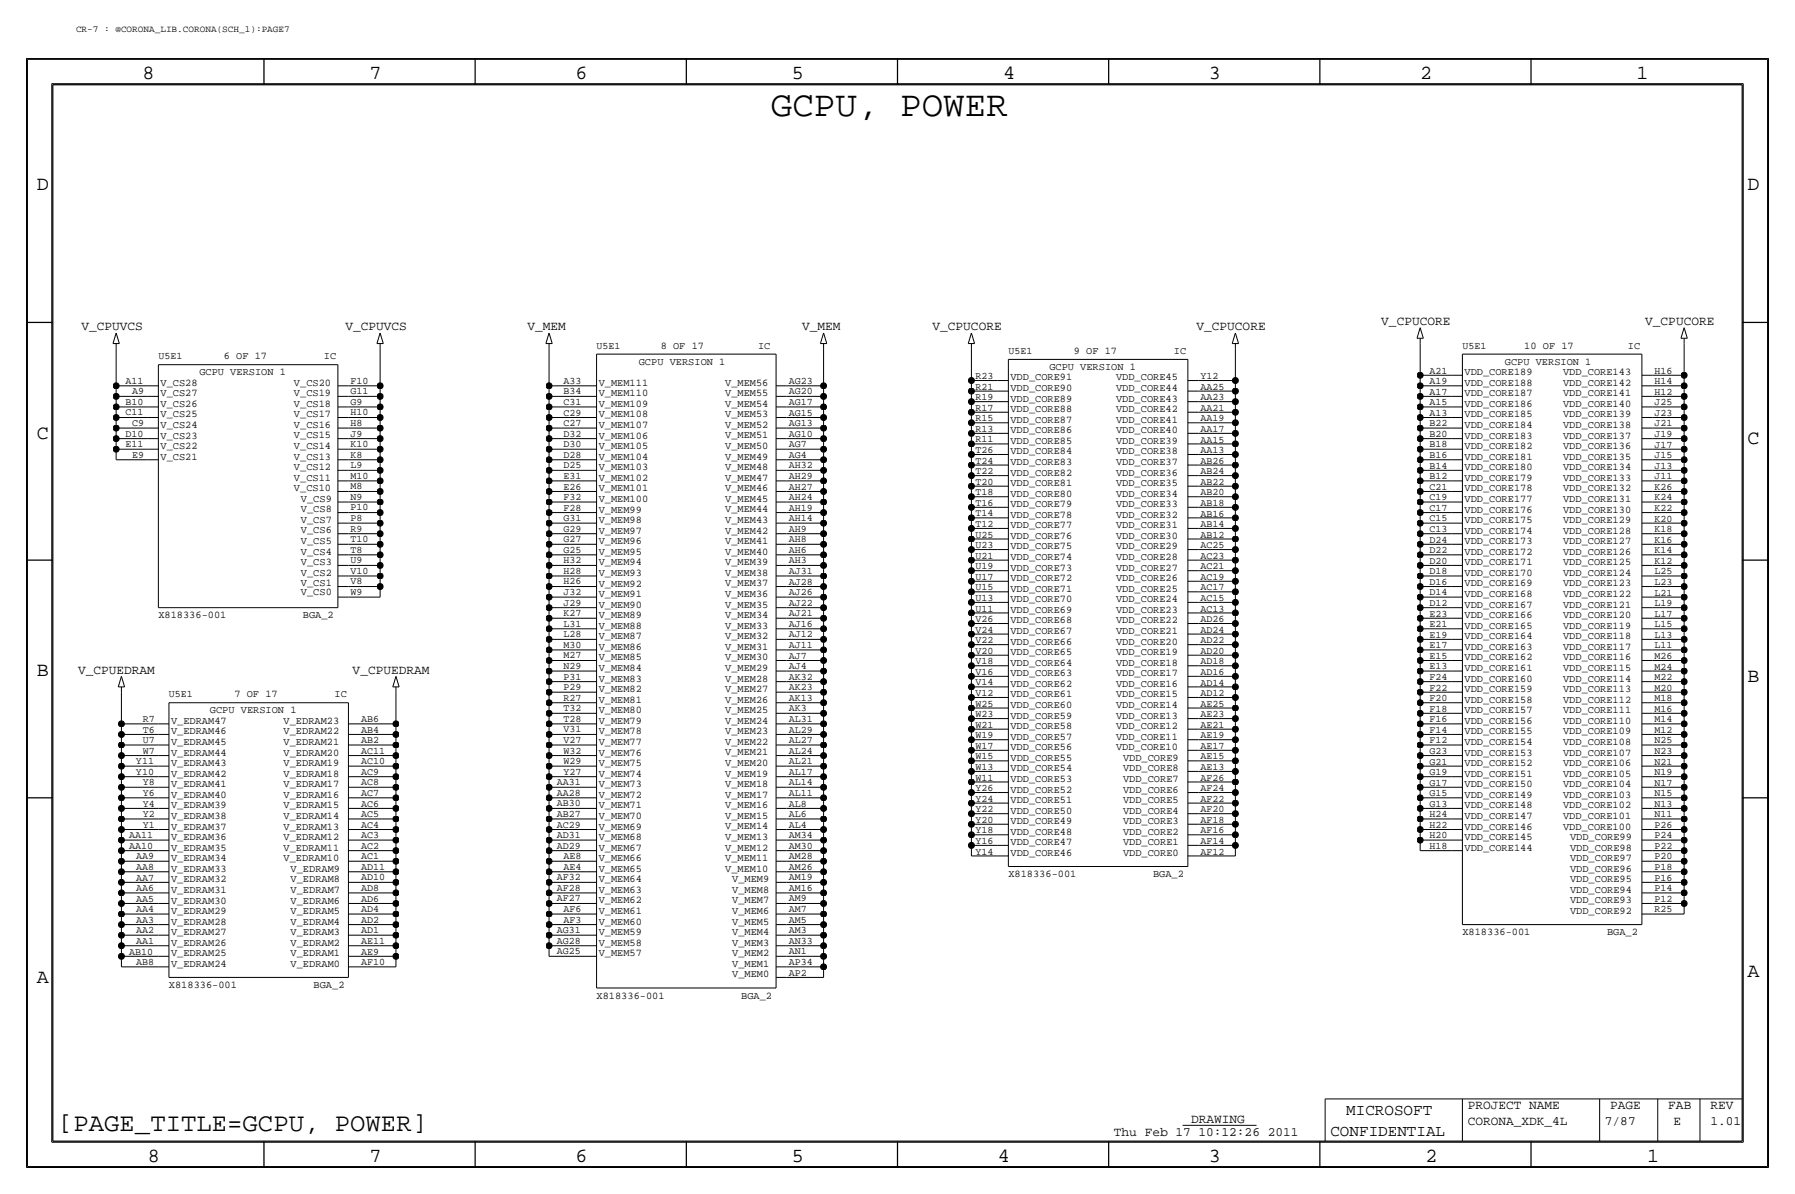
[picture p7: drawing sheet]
<svg xmlns="http://www.w3.org/2000/svg" width="432mm" height="287mm" viewBox="0 0 432 287" stroke-linecap="round" stroke-linejoin="round" font-family="sans-serif">
<defs><g id="words">
<text font-size="8.6" x="185.4" y="28">GCPU, POWER</text>
<text font-size="6.2" x="14" y="271.8">[PAGE_TITLE=GCPU, POWER]</text>
<g font-size="4.8">
<text x="34.3" y="19.1">8</text>
<text x="88.9" y="19.1">7</text>
<text x="138.4" y="19.1">6</text>
<text x="190.5" y="19.1">5</text>
<text x="241.3" y="19.1">4</text>
<text x="290.8" y="19.1">3</text>
<text x="341.6" y="19.1">2</text>
<text x="393.7" y="19.1">1</text>
<text x="8.9" y="45.8">D</text>
<text x="420.4" y="45.8">D</text>
<text x="8.9" y="105.5">C</text>
<text x="420.4" y="106.7">C</text>
<text x="8.9" y="162.6">B</text>
<text x="420.4" y="163.9">B</text>
<text x="8.9" y="236.3">A</text>
<text x="420.4" y="235">A</text>
<text x="35.5" y="279.4">8</text>
<text x="88.9" y="279.4">7</text>
<text x="138.4" y="279.4">6</text>
<text x="190.5" y="279.4">5</text>
<text x="240" y="279.4">4</text>
<text x="290.8" y="279.4">3</text>
<text x="342.9" y="279.4">2</text>
<text x="396.2" y="279.4">1</text>
</g>
<g font-size="3.8">
<text x="323.9" y="268">MICROSOFT</text>
<text x="320" y="273.1">CONFIDENTIAL</text>
</g>
<g font-size="3.1">
<text x="19.6" y="79.4">V_CPUVCS</text>
<text x="83.1" y="79.4">V_CPUVCS</text>
<text x="126.9" y="79.4">V_MEM</text>
<text x="192.9" y="79.4">V_MEM</text>
<text x="224.3" y="79.4">V_CPUCORE</text>
<text x="287.8" y="79.4">V_CPUCORE</text>
<text x="332.3" y="78.1">V_CPUCORE</text>
<text x="395.8" y="78.1">V_CPUCORE</text>
<text x="18.8" y="162">V_CPUEDRAM</text>
<text x="84.8" y="162">V_CPUEDRAM</text>
<text x="353.1" y="266.8">PROJECT NAME</text>
<text x="387.3" y="266.8">PAGE</text>
<text x="401.3" y="266.8">FAB</text>
<text x="411.5" y="266.8">REV</text>
<text x="268" y="273.1">Thu Feb 17 10:12:26 2011</text>
<text x="286.5" y="270.1">DRAWING</text>
<text x="353.1" y="270.6">CORONA_XDK_4L</text>
<text x="386.1" y="270.6">7/87</text>
<text x="402.6" y="270.6">E</text>
<text x="411.5" y="270.6">1.01</text>
</g>
<g font-size="2.5">
<text x="159" y="83.9">8 OF 17</text>
<text x="182.4" y="83.9">IC</text>
<text x="366.7" y="83.9">10 OF 17</text>
<text x="391.6" y="83.9">IC</text>
<text x="53.8" y="86.4">6 OF 17</text>
<text x="77.9" y="86.4">IC</text>
<text x="153.7" y="87.7">GCPU VERSION 1</text>
<text x="252.4" y="89">GCPU VERSION 1</text>
<text x="258.3" y="85.1">9 OF 17</text>
<text x="282.4" y="85.1">IC</text>
<text x="362" y="87.7">GCPU VERSION 1</text>
<text x="38.6" y="95.3">V_CS27</text>
<text x="38.6" y="92.8">V_CS28</text>
<text x="48" y="90.2">GCPU VERSION 1</text>
<text x="70.7" y="95.2">V_CS19</text>
<text x="70.7" y="92.7">V_CS20</text>
<text x="144" y="92.8">V_MEM111</text>
<text x="144" y="95.3">V_MEM110</text>
<text x="174.4" y="92.8">V_MEM56</text>
<text x="174.4" y="95.3">V_MEM55</text>
<text x="243.1" y="94">VDD_CORE90</text>
<text x="243.1" y="91.5">VDD_CORE91</text>
<text x="268.5" y="94">VDD_CORE44</text>
<text x="268.5" y="91.5">VDD_CORE45</text>
<text x="352.3" y="95.3">VDD_CORE187</text>
<text x="352.3" y="92.7">VDD_CORE188</text>
<text x="352.3" y="90.2">VDD_CORE189</text>
<text x="376" y="90.2">VDD_CORE143</text>
<text x="376" y="92.8">VDD_CORE142</text>
<text x="376" y="95.3">VDD_CORE141</text>
<text x="38.6" y="100.4">V_CS25</text>
<text x="38.6" y="97.8">V_CS26</text>
<text x="70.7" y="100.3">V_CS17</text>
<text x="70.7" y="97.8">V_CS18</text>
<text x="144" y="97.8">V_MEM109</text>
<text x="144" y="100.4">V_MEM108</text>
<text x="174.4" y="100.3">V_MEM53</text>
<text x="174.4" y="97.8">V_MEM54</text>
<text x="243.1" y="101.6">VDD_CORE87</text>
<text x="243.1" y="99.1">VDD_CORE88</text>
<text x="243.1" y="96.5">VDD_CORE89</text>
<text x="268.5" y="101.6">VDD_CORE41</text>
<text x="268.5" y="99.1">VDD_CORE42</text>
<text x="268.5" y="96.5">VDD_CORE43</text>
<text x="352.3" y="100.4">VDD_CORE185</text>
<text x="352.3" y="97.8">VDD_CORE186</text>
<text x="376" y="97.8">VDD_CORE140</text>
<text x="376" y="100.4">VDD_CORE139</text>
<text x="38.6" y="105.5">V_CS23</text>
<text x="38.6" y="102.9">V_CS24</text>
<text x="70.7" y="107.9">V_CS14</text>
<text x="70.7" y="105.4">V_CS15</text>
<text x="70.7" y="102.9">V_CS16</text>
<text x="144" y="105.5">V_MEM106</text>
<text x="144" y="108">V_MEM105</text>
<text x="144" y="102.9">V_MEM107</text>
<text x="174.4" y="108">V_MEM50</text>
<text x="174.4" y="105.4">V_MEM51</text>
<text x="174.4" y="102.9">V_MEM52</text>
<text x="243.1" y="106.7">VDD_CORE85</text>
<text x="243.1" y="104.2">VDD_CORE86</text>
<text x="268.5" y="106.7">VDD_CORE39</text>
<text x="268.5" y="104.2">VDD_CORE40</text>
<text x="352.3" y="108">VDD_CORE182</text>
<text x="352.3" y="105.4">VDD_CORE183</text>
<text x="352.3" y="102.9">VDD_CORE184</text>
<text x="376" y="105.4">VDD_CORE137</text>
<text x="376" y="108">VDD_CORE136</text>
<text x="376" y="102.9">VDD_CORE138</text>
<text x="38.6" y="110.5">V_CS21</text>
<text x="38.6" y="108">V_CS22</text>
<text x="70.7" y="113">V_CS12</text>
<text x="70.7" y="110.5">V_CS13</text>
<text x="144" y="113.1">V_MEM103</text>
<text x="144" y="110.5">V_MEM104</text>
<text x="174.4" y="113">V_MEM48</text>
<text x="174.4" y="110.5">V_MEM49</text>
<text x="243.1" y="111.8">VDD_CORE83</text>
<text x="243.1" y="109.2">VDD_CORE84</text>
<text x="268.5" y="111.8">VDD_CORE37</text>
<text x="268.5" y="109.2">VDD_CORE38</text>
<text x="352.3" y="113.1">VDD_CORE180</text>
<text x="352.3" y="110.5">VDD_CORE181</text>
<text x="376" y="110.5">VDD_CORE135</text>
<text x="376" y="113.1">VDD_CORE134</text>
<text x="70.7" y="118.1">V_CS10</text>
<text x="70.7" y="115.6">V_CS11</text>
<text x="144" y="118.2">V_MEM101</text>
<text x="144" y="115.6">V_MEM102</text>
<text x="174.4" y="118.1">V_MEM46</text>
<text x="174.4" y="115.6">V_MEM47</text>
<text x="243.1" y="119.4">VDD_CORE80</text>
<text x="243.1" y="116.9">VDD_CORE81</text>
<text x="243.1" y="114.3">VDD_CORE82</text>
<text x="268.5" y="119.4">VDD_CORE34</text>
<text x="268.5" y="116.9">VDD_CORE35</text>
<text x="268.5" y="114.3">VDD_CORE36</text>
<text x="352.3" y="118.1">VDD_CORE178</text>
<text x="352.3" y="115.6">VDD_CORE179</text>
<text x="376" y="115.6">VDD_CORE133</text>
<text x="376" y="118.1">VDD_CORE132</text>
<text x="72.4" y="125.7">V_CS7</text>
<text x="72.4" y="123.2">V_CS8</text>
<text x="72.4" y="120.6">V_CS9</text>
<text x="144" y="125.8">V_MEM98</text>
<text x="144" y="123.2">V_MEM99</text>
<text x="144" y="120.7">V_MEM100</text>
<text x="174.4" y="125.7">V_MEM43</text>
<text x="174.4" y="123.2">V_MEM44</text>
<text x="174.4" y="120.7">V_MEM45</text>
<text x="243.1" y="124.5">VDD_CORE78</text>
<text x="243.1" y="122">VDD_CORE79</text>
<text x="268.5" y="124.5">VDD_CORE32</text>
<text x="268.5" y="122">VDD_CORE33</text>
<text x="352.3" y="125.8">VDD_CORE175</text>
<text x="352.3" y="123.2">VDD_CORE176</text>
<text x="352.3" y="120.7">VDD_CORE177</text>
<text x="376" y="120.7">VDD_CORE131</text>
<text x="376" y="123.2">VDD_CORE130</text>
<text x="376" y="125.8">VDD_CORE129</text>
<text x="72.4" y="130.8">V_CS5</text>
<text x="72.4" y="128.3">V_CS6</text>
<text x="144" y="130.9">V_MEM96</text>
<text x="144" y="128.3">V_MEM97</text>
<text x="174.4" y="130.8">V_MEM41</text>
<text x="174.4" y="128.3">V_MEM42</text>
<text x="243.1" y="129.6">VDD_CORE76</text>
<text x="243.1" y="127">VDD_CORE77</text>
<text x="268.5" y="129.6">VDD_CORE30</text>
<text x="268.5" y="127">VDD_CORE31</text>
<text x="352.3" y="128.3">VDD_CORE174</text>
<text x="352.3" y="130.8">VDD_CORE173</text>
<text x="376" y="128.3">VDD_CORE128</text>
<text x="376" y="130.8">VDD_CORE127</text>
<text x="72.4" y="135.9">V_CS3</text>
<text x="72.4" y="133.3">V_CS4</text>
<text x="144" y="135.9">V_MEM94</text>
<text x="144" y="133.4">V_MEM95</text>
<text x="174.4" y="135.9">V_MEM39</text>
<text x="174.4" y="133.4">V_MEM40</text>
<text x="243.1" y="137.2">VDD_CORE73</text>
<text x="243.1" y="134.7">VDD_CORE74</text>
<text x="243.1" y="132.1">VDD_CORE75</text>
<text x="268.5" y="137.2">VDD_CORE27</text>
<text x="268.5" y="134.7">VDD_CORE28</text>
<text x="268.5" y="132.1">VDD_CORE29</text>
<text x="352.3" y="133.4">VDD_CORE172</text>
<text x="352.3" y="135.9">VDD_CORE171</text>
<text x="376" y="133.4">VDD_CORE126</text>
<text x="376" y="135.9">VDD_CORE125</text>
<text x="72.4" y="143.1">V_CS0</text>
<text x="72.4" y="141">V_CS1</text>
<text x="72.4" y="138.4">V_CS2</text>
<text x="144" y="143.6">V_MEM91</text>
<text x="144" y="141">V_MEM92</text>
<text x="144" y="138.5">V_MEM93</text>
<text x="174.4" y="143.5">V_MEM36</text>
<text x="174.4" y="141">V_MEM37</text>
<text x="174.4" y="138.4">V_MEM38</text>
<text x="243.1" y="142.3">VDD_CORE71</text>
<text x="243.1" y="139.7">VDD_CORE72</text>
<text x="268.5" y="142.3">VDD_CORE25</text>
<text x="268.5" y="139.7">VDD_CORE26</text>
<text x="352.3" y="143.5">VDD_CORE168</text>
<text x="352.3" y="141">VDD_CORE169</text>
<text x="352.3" y="138.5">VDD_CORE170</text>
<text x="376" y="138.5">VDD_CORE124</text>
<text x="376" y="141">VDD_CORE123</text>
<text x="376" y="143.5">VDD_CORE122</text>
<text x="38.1" y="148.6">X818336-001</text>
<text x="72.8" y="148.6">BGA_2</text>
<text x="144" y="146.1">V_MEM90</text>
<text x="144" y="148.6">V_MEM89</text>
<text x="174.4" y="148.6">V_MEM34</text>
<text x="174.4" y="146.1">V_MEM35</text>
<text x="243.1" y="149.9">VDD_CORE68</text>
<text x="243.1" y="147.4">VDD_CORE69</text>
<text x="243.1" y="144.8">VDD_CORE70</text>
<text x="268.5" y="149.9">VDD_CORE22</text>
<text x="268.5" y="147.4">VDD_CORE23</text>
<text x="268.5" y="144.8">VDD_CORE24</text>
<text x="352.3" y="146.1">VDD_CORE167</text>
<text x="352.3" y="148.6">VDD_CORE166</text>
<text x="376" y="146.1">VDD_CORE121</text>
<text x="376" y="148.6">VDD_CORE120</text>
<text x="144" y="153.7">V_MEM87</text>
<text x="144" y="151.2">V_MEM88</text>
<text x="174.4" y="153.7">V_MEM32</text>
<text x="174.4" y="151.2">V_MEM33</text>
<text x="243.1" y="155">VDD_CORE66</text>
<text x="243.1" y="152.4">VDD_CORE67</text>
<text x="268.5" y="155">VDD_CORE20</text>
<text x="268.5" y="152.4">VDD_CORE21</text>
<text x="352.3" y="153.7">VDD_CORE164</text>
<text x="352.3" y="151.2">VDD_CORE165</text>
<text x="376" y="151.2">VDD_CORE119</text>
<text x="376" y="153.7">VDD_CORE118</text>
<text x="144" y="156.3">V_MEM86</text>
<text x="144" y="158.8">V_MEM85</text>
<text x="144" y="161.3">V_MEM84</text>
<text x="174.4" y="161.3">V_MEM29</text>
<text x="174.4" y="158.8">V_MEM30</text>
<text x="174.4" y="156.2">V_MEM31</text>
<text x="243.1" y="160.1">VDD_CORE64</text>
<text x="243.1" y="157.5">VDD_CORE65</text>
<text x="268.5" y="160.1">VDD_CORE18</text>
<text x="268.5" y="157.5">VDD_CORE19</text>
<text x="352.3" y="161.3">VDD_CORE161</text>
<text x="352.3" y="158.8">VDD_CORE162</text>
<text x="352.3" y="156.3">VDD_CORE163</text>
<text x="376" y="156.3">VDD_CORE117</text>
<text x="376" y="158.8">VDD_CORE116</text>
<text x="376" y="161.3">VDD_CORE115</text>
<text x="56.4" y="167.7">7 OF 17</text>
<text x="80.5" y="167.7">IC</text>
<text x="144" y="163.9">V_MEM83</text>
<text x="144" y="166.4">V_MEM82</text>
<text x="174.4" y="166.4">V_MEM27</text>
<text x="174.4" y="163.9">V_MEM28</text>
<text x="243.1" y="167.7">VDD_CORE61</text>
<text x="243.1" y="165.1">VDD_CORE62</text>
<text x="243.1" y="162.6">VDD_CORE63</text>
<text x="268.5" y="167.7">VDD_CORE15</text>
<text x="268.5" y="165.1">VDD_CORE16</text>
<text x="268.5" y="162.6">VDD_CORE17</text>
<text x="352.3" y="166.4">VDD_CORE159</text>
<text x="352.3" y="163.9">VDD_CORE160</text>
<text x="376" y="163.9">VDD_CORE114</text>
<text x="376" y="166.4">VDD_CORE113</text>
<text x="50.5" y="171.5">GCPU VERSION 1</text>
<text x="144" y="171.5">V_MEM80</text>
<text x="144" y="169">V_MEM81</text>
<text x="174.4" y="171.5">V_MEM25</text>
<text x="174.4" y="168.9">V_MEM26</text>
<text x="243.1" y="172.8">VDD_CORE59</text>
<text x="243.1" y="170.2">VDD_CORE60</text>
<text x="268.5" y="172.8">VDD_CORE13</text>
<text x="268.5" y="170.2">VDD_CORE14</text>
<text x="352.3" y="171.5">VDD_CORE157</text>
<text x="352.3" y="169">VDD_CORE158</text>
<text x="376" y="169">VDD_CORE112</text>
<text x="376" y="171.5">VDD_CORE111</text>
<text x="41.1" y="174">V_EDRAM47</text>
<text x="41.1" y="179.1">V_EDRAM45</text>
<text x="41.1" y="176.6">V_EDRAM46</text>
<text x="68.2" y="174">V_EDRAM23</text>
<text x="68.2" y="176.6">V_EDRAM22</text>
<text x="68.2" y="179.1">V_EDRAM21</text>
<text x="144" y="179.1">V_MEM77</text>
<text x="144" y="176.6">V_MEM78</text>
<text x="144" y="174">V_MEM79</text>
<text x="174.4" y="179.1">V_MEM22</text>
<text x="174.4" y="176.6">V_MEM23</text>
<text x="174.4" y="174">V_MEM24</text>
<text x="243.1" y="177.8">VDD_CORE57</text>
<text x="243.1" y="175.3">VDD_CORE58</text>
<text x="268.5" y="177.8">VDD_CORE11</text>
<text x="268.5" y="175.3">VDD_CORE12</text>
<text x="352.3" y="179.1">VDD_CORE154</text>
<text x="352.3" y="176.6">VDD_CORE155</text>
<text x="352.3" y="174">VDD_CORE156</text>
<text x="376" y="174">VDD_CORE110</text>
<text x="376" y="176.6">VDD_CORE109</text>
<text x="376" y="179.1">VDD_CORE108</text>
<text x="41.1" y="181.7">V_EDRAM44</text>
<text x="41.1" y="184.2">V_EDRAM43</text>
<text x="68.2" y="181.7">V_EDRAM20</text>
<text x="68.2" y="184.2">V_EDRAM19</text>
<text x="144" y="184.2">V_MEM75</text>
<text x="144" y="181.7">V_MEM76</text>
<text x="174.4" y="184.2">V_MEM20</text>
<text x="174.4" y="181.6">V_MEM21</text>
<text x="243.1" y="180.4">VDD_CORE56</text>
<text x="243.1" y="185.5">VDD_CORE54</text>
<text x="243.1" y="182.9">VDD_CORE55</text>
<text x="268.5" y="180.4">VDD_CORE10</text>
<text x="270.2" y="185.5">VDD_CORE8</text>
<text x="270.2" y="182.9">VDD_CORE9</text>
<text x="352.3" y="184.2">VDD_CORE152</text>
<text x="352.3" y="181.7">VDD_CORE153</text>
<text x="376" y="181.7">VDD_CORE107</text>
<text x="376" y="184.2">VDD_CORE106</text>
<text x="41.1" y="186.7">V_EDRAM42</text>
<text x="41.1" y="189.3">V_EDRAM41</text>
<text x="41.1" y="191.8">V_EDRAM40</text>
<text x="68.2" y="186.7">V_EDRAM18</text>
<text x="68.2" y="189.3">V_EDRAM17</text>
<text x="68.2" y="191.8">V_EDRAM16</text>
<text x="144" y="189.3">V_MEM73</text>
<text x="144" y="191.8">V_MEM72</text>
<text x="144" y="186.7">V_MEM74</text>
<text x="174.4" y="191.8">V_MEM17</text>
<text x="174.4" y="189.3">V_MEM18</text>
<text x="174.4" y="186.7">V_MEM19</text>
<text x="243.1" y="190.5">VDD_CORE52</text>
<text x="243.1" y="188">VDD_CORE53</text>
<text x="270.2" y="190.5">VDD_CORE6</text>
<text x="270.2" y="188">VDD_CORE7</text>
<text x="352.3" y="191.8">VDD_CORE149</text>
<text x="352.3" y="189.3">VDD_CORE150</text>
<text x="352.3" y="186.7">VDD_CORE151</text>
<text x="376" y="186.7">VDD_CORE105</text>
<text x="376" y="189.3">VDD_CORE104</text>
<text x="376" y="191.8">VDD_CORE103</text>
<text x="41.1" y="194.4">V_EDRAM39</text>
<text x="41.1" y="196.9">V_EDRAM38</text>
<text x="68.2" y="194.4">V_EDRAM15</text>
<text x="68.2" y="196.9">V_EDRAM14</text>
<text x="144" y="196.9">V_MEM70</text>
<text x="144" y="194.4">V_MEM71</text>
<text x="174.4" y="196.9">V_MEM15</text>
<text x="174.4" y="194.3">V_MEM16</text>
<text x="243.1" y="195.6">VDD_CORE50</text>
<text x="243.1" y="193.1">VDD_CORE51</text>
<text x="270.2" y="195.6">VDD_CORE4</text>
<text x="270.2" y="193.1">VDD_CORE5</text>
<text x="352.3" y="196.9">VDD_CORE147</text>
<text x="352.3" y="194.4">VDD_CORE148</text>
<text x="376" y="194.4">VDD_CORE102</text>
<text x="376" y="196.9">VDD_CORE101</text>
<text x="41.1" y="199.4">V_EDRAM37</text>
<text x="41.1" y="202">V_EDRAM36</text>
<text x="68.2" y="199.5">V_EDRAM13</text>
<text x="68.2" y="202">V_EDRAM12</text>
<text x="144" y="202">V_MEM68</text>
<text x="144" y="199.4">V_MEM69</text>
<text x="174.4" y="202">V_MEM13</text>
<text x="174.4" y="199.4">V_MEM14</text>
<text x="243.1" y="203.3">VDD_CORE47</text>
<text x="243.1" y="200.7">VDD_CORE48</text>
<text x="243.1" y="198.2">VDD_CORE49</text>
<text x="270.2" y="203.3">VDD_CORE1</text>
<text x="270.2" y="200.7">VDD_CORE2</text>
<text x="270.2" y="198.2">VDD_CORE3</text>
<text x="352.3" y="202">VDD_CORE145</text>
<text x="352.3" y="199.4">VDD_CORE146</text>
<text x="376" y="199.4">VDD_CORE100</text>
<text x="377.7" y="202">VDD_CORE99</text>
<text x="41.1" y="204.5">V_EDRAM35</text>
<text x="41.1" y="207.1">V_EDRAM34</text>
<text x="41.1" y="209.6">V_EDRAM33</text>
<text x="68.2" y="204.5">V_EDRAM11</text>
<text x="68.2" y="207.1">V_EDRAM10</text>
<text x="69.9" y="209.6">V_EDRAM9</text>
<text x="144" y="209.6">V_MEM65</text>
<text x="144" y="204.5">V_MEM67</text>
<text x="144" y="207.1">V_MEM66</text>
<text x="174.4" y="209.6">V_MEM10</text>
<text x="174.4" y="207">V_MEM11</text>
<text x="174.4" y="204.5">V_MEM12</text>
<text x="243.1" y="205.8">VDD_CORE46</text>
<text x="270.2" y="205.8">VDD_CORE0</text>
<text x="352.3" y="204.5">VDD_CORE144</text>
<text x="377.7" y="204.5">VDD_CORE98</text>
<text x="377.7" y="207.1">VDD_CORE97</text>
<text x="377.7" y="209.6">VDD_CORE96</text>
<text x="41.1" y="212.1">V_EDRAM32</text>
<text x="41.1" y="214.7">V_EDRAM31</text>
<text x="69.9" y="212.2">V_EDRAM8</text>
<text x="69.9" y="214.7">V_EDRAM7</text>
<text x="144" y="214.7">V_MEM63</text>
<text x="144" y="212.1">V_MEM64</text>
<text x="176.1" y="214.7">V_MEM8</text>
<text x="176.1" y="212.1">V_MEM9</text>
<text x="242.6" y="210.9">X818336-001</text>
<text x="277.4" y="210.9">BGA_2</text>
<text x="377.7" y="212.1">VDD_CORE95</text>
<text x="377.7" y="214.7">VDD_CORE94</text>
<text x="41.1" y="217.2">V_EDRAM30</text>
<text x="41.1" y="219.8">V_EDRAM29</text>
<text x="69.9" y="217.2">V_EDRAM6</text>
<text x="69.9" y="219.8">V_EDRAM5</text>
<text x="144" y="219.8">V_MEM61</text>
<text x="144" y="217.2">V_MEM62</text>
<text x="176.1" y="219.7">V_MEM6</text>
<text x="176.1" y="217.2">V_MEM7</text>
<text x="377.7" y="217.2">VDD_CORE93</text>
<text x="377.7" y="219.8">VDD_CORE92</text>
<text x="41.1" y="222.3">V_EDRAM28</text>
<text x="41.1" y="224.8">V_EDRAM27</text>
<text x="41.1" y="227.4">V_EDRAM26</text>
<text x="69.9" y="222.3">V_EDRAM4</text>
<text x="69.9" y="224.8">V_EDRAM3</text>
<text x="69.9" y="227.4">V_EDRAM2</text>
<text x="144" y="227.4">V_MEM58</text>
<text x="144" y="222.3">V_MEM60</text>
<text x="144" y="224.8">V_MEM59</text>
<text x="176.1" y="227.4">V_MEM3</text>
<text x="176.1" y="224.8">V_MEM4</text>
<text x="176.1" y="222.3">V_MEM5</text>
<text x="351.8" y="224.8">X818336-001</text>
<text x="386.6" y="224.8">BGA_2</text>
<text x="41.1" y="229.9">V_EDRAM25</text>
<text x="41.1" y="232.5">V_EDRAM24</text>
<text x="69.9" y="229.9">V_EDRAM1</text>
<text x="69.9" y="232.5">V_EDRAM0</text>
<text x="144" y="229.9">V_MEM57</text>
<text x="176.1" y="232.5">V_MEM1</text>
<text x="176.1" y="229.9">V_MEM2</text>
<text x="40.6" y="237.5">X818336-001</text>
<text x="75.4" y="237.5">BGA_2</text>
<text x="176.1" y="235">V_MEM0</text>
<text x="143.5" y="240.1">X818336-001</text>
<text x="178.3" y="240.1">BGA_2</text>
</g>
<g font-size="2.4">
<text x="143.5" y="83.9">U5E1</text>
<text x="351.8" y="83.9">U5E1</text>
<text x="38.1" y="86.4">U5E1</text>
<text x="242.6" y="85.1">U5E1</text>
<text x="343.9" y="89.8">A21</text>
<text x="398" y="89.8">H16</text>
<text x="30.2" y="92.3">A11</text>
<text x="31.8" y="94.8">A9</text>
<text x="84.3" y="92.3">F10</text>
<text x="84.3" y="94.8">G11</text>
<text x="135.6" y="92.3">A33</text>
<text x="135.6" y="94.8">B34</text>
<text x="189.7" y="92.3">AG23</text>
<text x="189.7" y="94.8">AG20</text>
<text x="234.6" y="91.1">R23</text>
<text x="234.6" y="93.7">R21</text>
<text x="288.8" y="91.2">Y12</text>
<text x="288.8" y="93.7">AA25</text>
<text x="343.9" y="92.3">A19</text>
<text x="343.9" y="94.9">A17</text>
<text x="398" y="92.4">H14</text>
<text x="398" y="94.9">H12</text>
<text x="30.2" y="97.3">B10</text>
<text x="30.2" y="99.9">C11</text>
<text x="84.3" y="97.3">G9</text>
<text x="84.3" y="99.9">H10</text>
<text x="135.6" y="97.4">C31</text>
<text x="135.6" y="99.9">C29</text>
<text x="189.7" y="97.4">AG17</text>
<text x="189.7" y="99.9">AG15</text>
<text x="234.6" y="96.2">R19</text>
<text x="234.6" y="98.8">R17</text>
<text x="234.6" y="101.3">R15</text>
<text x="288.8" y="96.2">AA23</text>
<text x="288.8" y="98.8">AA21</text>
<text x="288.8" y="101.3">AA19</text>
<text x="343.9" y="97.4">A15</text>
<text x="343.9" y="100">A13</text>
<text x="398" y="97.5">J25</text>
<text x="398" y="100">J23</text>
<text x="30.2" y="105">D10</text>
<text x="30.2" y="107.5">E11</text>
<text x="31.8" y="102.4">C9</text>
<text x="84.3" y="102.4">H8</text>
<text x="84.3" y="105">J9</text>
<text x="84.3" y="107.5">K10</text>
<text x="135.6" y="102.5">C27</text>
<text x="135.6" y="105">D32</text>
<text x="135.6" y="107.6">D30</text>
<text x="189.7" y="102.4">AG13</text>
<text x="189.7" y="105">AG10</text>
<text x="189.7" y="107.5">AG7</text>
<text x="234.6" y="103.8">R13</text>
<text x="234.6" y="106.4">R11</text>
<text x="288.8" y="103.9">AA17</text>
<text x="288.8" y="106.4">AA15</text>
<text x="343.9" y="102.5">B22</text>
<text x="343.9" y="105">B20</text>
<text x="343.9" y="107.6">B18</text>
<text x="398" y="102.5">J21</text>
<text x="398" y="105.1">J19</text>
<text x="398" y="107.6">J17</text>
<text x="31.8" y="110">E9</text>
<text x="84.3" y="110">K8</text>
<text x="84.3" y="112.6">L9</text>
<text x="135.6" y="110.1">D28</text>
<text x="135.6" y="112.6">D25</text>
<text x="189.7" y="110.1">AG4</text>
<text x="189.7" y="112.6">AH32</text>
<text x="234.6" y="108.9">T26</text>
<text x="234.6" y="111.5">T24</text>
<text x="234.6" y="114">T22</text>
<text x="288.8" y="108.9">AA13</text>
<text x="288.8" y="111.5">AB26</text>
<text x="343.9" y="110.1">B16</text>
<text x="343.9" y="112.7">B14</text>
<text x="398" y="110.2">J15</text>
<text x="398" y="112.7">J13</text>
<text x="84.3" y="115.1">M10</text>
<text x="84.3" y="117.7">M8</text>
<text x="135.6" y="115.2">E31</text>
<text x="135.6" y="117.7">E26</text>
<text x="189.7" y="115.1">AH29</text>
<text x="189.7" y="117.7">AH27</text>
<text x="234.6" y="116.5">T20</text>
<text x="234.6" y="119.1">T18</text>
<text x="288.8" y="114">AB24</text>
<text x="288.8" y="116.6">AB22</text>
<text x="288.8" y="119.1">AB20</text>
<text x="343.9" y="115.2">B12</text>
<text x="343.9" y="117.8">C21</text>
<text x="398" y="115.2">J11</text>
<text x="398" y="117.8">K26</text>
<text x="84.3" y="120.2">N9</text>
<text x="84.3" y="122.7">P10</text>
<text x="84.3" y="125.3">P8</text>
<text x="135.6" y="122.7">F28</text>
<text x="135.6" y="125.3">G31</text>
<text x="135.6" y="120.3">F32</text>
<text x="189.7" y="120.2">AH24</text>
<text x="189.7" y="122.8">AH19</text>
<text x="189.7" y="125.3">AH14</text>
<text x="234.6" y="121.6">T16</text>
<text x="234.6" y="124.2">T14</text>
<text x="288.8" y="121.6">AB18</text>
<text x="288.8" y="124.2">AB16</text>
<text x="343.9" y="120.3">C19</text>
<text x="343.9" y="122.8">C17</text>
<text x="343.9" y="125.4">C15</text>
<text x="398" y="120.3">K24</text>
<text x="398" y="122.9">K22</text>
<text x="398" y="125.4">K20</text>
<text x="84.3" y="127.8">R9</text>
<text x="84.3" y="130.4">T10</text>
<text x="135.6" y="127.8">G29</text>
<text x="135.6" y="130.4">G27</text>
<text x="189.7" y="127.9">AH9</text>
<text x="189.7" y="130.4">AH8</text>
<text x="234.6" y="126.7">T12</text>
<text x="234.6" y="129.2">U25</text>
<text x="234.6" y="131.8">U23</text>
<text x="288.8" y="126.7">AB14</text>
<text x="288.8" y="129.3">AB12</text>
<text x="288.8" y="131.8">AC25</text>
<text x="343.9" y="127.9">C13</text>
<text x="343.9" y="130.5">D24</text>
<text x="398" y="127.9">K18</text>
<text x="398" y="130.5">K16</text>
<text x="84.3" y="132.9">T8</text>
<text x="84.3" y="135.4">U9</text>
<text x="84.3" y="138">V10</text>
<text x="135.6" y="132.9">G25</text>
<text x="135.6" y="135.4">H32</text>
<text x="135.6" y="138">H28</text>
<text x="189.7" y="132.9">AH6</text>
<text x="189.7" y="135.5">AH3</text>
<text x="234.6" y="134.3">U21</text>
<text x="234.6" y="136.9">U19</text>
<text x="288.8" y="134.3">AC23</text>
<text x="288.8" y="136.9">AC21</text>
<text x="343.9" y="133">D22</text>
<text x="343.9" y="135.5">D20</text>
<text x="398" y="133">K14</text>
<text x="398" y="135.6">K12</text>
<text x="84.3" y="140.5">V8</text>
<text x="84.3" y="143.1">W9</text>
<text x="135.6" y="140.5">H26</text>
<text x="135.6" y="143.1">J32</text>
<text x="189.7" y="138">AJ31</text>
<text x="189.7" y="140.6">AJ28</text>
<text x="189.7" y="143.1">AJ26</text>
<text x="234.6" y="139.4">U17</text>
<text x="234.6" y="141.9">U15</text>
<text x="288.8" y="139.4">AC19</text>
<text x="288.8" y="142">AC17</text>
<text x="343.9" y="138.1">D18</text>
<text x="343.9" y="140.6">D16</text>
<text x="343.9" y="143.2">D14</text>
<text x="398" y="138.1">L25</text>
<text x="398" y="140.6">L23</text>
<text x="398" y="143.2">L21</text>
<text x="135.6" y="145.6">J29</text>
<text x="135.6" y="148.1">K27</text>
<text x="189.7" y="145.6">AJ22</text>
<text x="189.7" y="148.2">AJ21</text>
<text x="234.6" y="144.5">U13</text>
<text x="234.6" y="147">U11</text>
<text x="234.6" y="149.6">V26</text>
<text x="288.8" y="144.5">AC15</text>
<text x="288.8" y="147">AC13</text>
<text x="288.8" y="149.6">AD26</text>
<text x="343.9" y="145.7">D12</text>
<text x="343.9" y="148.2">E23</text>
<text x="398" y="145.7">L19</text>
<text x="398" y="148.3">L17</text>
<text x="135.6" y="150.7">L31</text>
<text x="135.6" y="153.2">L28</text>
<text x="135.6" y="155.8">M30</text>
<text x="189.7" y="150.7">AJ16</text>
<text x="189.7" y="153.3">AJ12</text>
<text x="189.7" y="155.8">AJ11</text>
<text x="234.6" y="152.1">V24</text>
<text x="234.6" y="154.6">V22</text>
<text x="288.8" y="152.1">AD24</text>
<text x="288.8" y="154.7">AD22</text>
<text x="343.9" y="150.8">E21</text>
<text x="343.9" y="153.3">E19</text>
<text x="343.9" y="155.9">E17</text>
<text x="398" y="150.8">L15</text>
<text x="398" y="153.3">L13</text>
<text x="398" y="155.9">L11</text>
<text x="135.6" y="158.3">M27</text>
<text x="135.6" y="160.9">N29</text>
<text x="189.7" y="158.3">AJ7</text>
<text x="189.7" y="160.9">AJ4</text>
<text x="234.6" y="157.2">V20</text>
<text x="234.6" y="159.7">V18</text>
<text x="288.8" y="157.2">AD20</text>
<text x="288.8" y="159.7">AD18</text>
<text x="343.9" y="158.4">E15</text>
<text x="343.9" y="160.9">E13</text>
<text x="398" y="158.4">M26</text>
<text x="398" y="161">M24</text>
<text x="40.6" y="167.7">U5E1</text>
<text x="135.6" y="163.4">P31</text>
<text x="135.6" y="165.9">P29</text>
<text x="189.7" y="163.4">AK32</text>
<text x="189.7" y="166">AK23</text>
<text x="234.6" y="162.3">V16</text>
<text x="234.6" y="164.8">V14</text>
<text x="234.6" y="167.3">V12</text>
<text x="288.8" y="162.3">AD16</text>
<text x="288.8" y="164.8">AD14</text>
<text x="288.8" y="167.4">AD12</text>
<text x="343.9" y="163.5">F24</text>
<text x="343.9" y="166">F22</text>
<text x="398" y="163.5">M22</text>
<text x="398" y="166.1">M20</text>
<text x="34.3" y="173.6">R7</text>
<text x="86.9" y="173.6">AB6</text>
<text x="135.6" y="168.5">R27</text>
<text x="135.6" y="171">T32</text>
<text x="135.6" y="173.6">T28</text>
<text x="189.7" y="168.5">AK13</text>
<text x="189.7" y="171">AK3</text>
<text x="189.7" y="173.6">AL31</text>
<text x="234.6" y="169.9">W25</text>
<text x="234.6" y="172.4">W23</text>
<text x="288.8" y="169.9">AE25</text>
<text x="288.8" y="172.5">AE23</text>
<text x="343.9" y="168.6">F20</text>
<text x="343.9" y="171.1">F18</text>
<text x="343.9" y="173.6">F16</text>
<text x="398" y="168.6">M18</text>
<text x="398" y="171.1">M16</text>
<text x="398" y="173.7">M14</text>
<text x="34.3" y="176.1">T6</text>
<text x="34.3" y="178.7">U7</text>
<text x="86.9" y="176.2">AB4</text>
<text x="86.9" y="178.7">AB2</text>
<text x="135.6" y="176.1">V31</text>
<text x="135.6" y="178.6">V27</text>
<text x="189.7" y="176.1">AL29</text>
<text x="189.7" y="178.7">AL27</text>
<text x="234.6" y="175">W21</text>
<text x="234.6" y="177.5">W19</text>
<text x="288.8" y="175">AE21</text>
<text x="288.8" y="177.5">AE19</text>
<text x="343.9" y="176.2">F14</text>
<text x="343.9" y="178.7">F12</text>
<text x="398" y="176.2">M12</text>
<text x="398" y="178.8">N25</text>
<text x="32.7" y="183.8">Y11</text>
<text x="34.3" y="181.2">W7</text>
<text x="86.9" y="181.2">AC11</text>
<text x="86.9" y="183.8">AC10</text>
<text x="135.6" y="181.2">W32</text>
<text x="135.6" y="183.7">W29</text>
<text x="189.7" y="181.2">AL24</text>
<text x="189.7" y="183.7">AL21</text>
<text x="234.6" y="180">W17</text>
<text x="234.6" y="182.6">W15</text>
<text x="234.6" y="185.1">W13</text>
<text x="288.8" y="182.6">AE15</text>
<text x="288.8" y="185.1">AE13</text>
<text x="288.8" y="180.1">AE17</text>
<text x="343.9" y="181.3">G23</text>
<text x="343.9" y="183.8">G21</text>
<text x="398" y="181.3">N23</text>
<text x="398" y="183.8">N21</text>
<text x="32.7" y="186.3">Y10</text>
<text x="34.3" y="188.8">Y8</text>
<text x="34.3" y="191.4">Y6</text>
<text x="86.9" y="186.3">AC9</text>
<text x="86.9" y="188.9">AC8</text>
<text x="86.9" y="191.4">AC7</text>
<text x="134" y="188.8">AA31</text>
<text x="134" y="191.3">AA28</text>
<text x="135.6" y="186.3">Y27</text>
<text x="189.7" y="186.3">AL17</text>
<text x="189.7" y="188.8">AL14</text>
<text x="189.7" y="191.4">AL11</text>
<text x="234.6" y="187.7">W11</text>
<text x="234.6" y="190.2">Y26</text>
<text x="288.8" y="187.7">AF26</text>
<text x="288.8" y="190.2">AF24</text>
<text x="343.9" y="186.3">G19</text>
<text x="343.9" y="188.9">G17</text>
<text x="343.9" y="191.4">G15</text>
<text x="398" y="186.4">N19</text>
<text x="398" y="188.9">N17</text>
<text x="398" y="191.5">N15</text>
<text x="34.3" y="193.9">Y4</text>
<text x="34.3" y="196.5">Y2</text>
<text x="86.9" y="193.9">AC6</text>
<text x="86.9" y="196.5">AC5</text>
<text x="134" y="193.9">AB30</text>
<text x="134" y="196.4">AB27</text>
<text x="189.7" y="193.9">AL8</text>
<text x="189.7" y="196.4">AL6</text>
<text x="234.6" y="192.8">Y24</text>
<text x="234.6" y="195.3">Y22</text>
<text x="234.6" y="197.8">Y20</text>
<text x="288.8" y="192.8">AF22</text>
<text x="288.8" y="195.3">AF20</text>
<text x="288.8" y="197.8">AF18</text>
<text x="343.9" y="194">G13</text>
<text x="343.9" y="196.5">H24</text>
<text x="398" y="194">N13</text>
<text x="398" y="196.5">N11</text>
<text x="31.1" y="201.5">AA11</text>
<text x="34.3" y="199">Y1</text>
<text x="86.9" y="199">AC4</text>
<text x="86.9" y="201.6">AC3</text>
<text x="134" y="199">AC29</text>
<text x="134" y="201.5">AD31</text>
<text x="189.7" y="199">AL4</text>
<text x="189.7" y="201.5">AM34</text>
<text x="234.6" y="200.4">Y18</text>
<text x="234.6" y="202.9">Y16</text>
<text x="288.8" y="200.4">AF16</text>
<text x="288.8" y="202.9">AF14</text>
<text x="343.9" y="199.1">H22</text>
<text x="343.9" y="201.6">H20</text>
<text x="398" y="201.6">P24</text>
<text x="398" y="199.1">P26</text>
<text x="31.1" y="204.1">AA10</text>
<text x="32.7" y="206.6">AA9</text>
<text x="32.7" y="209.2">AA8</text>
<text x="86.9" y="209.2">AD11</text>
<text x="86.9" y="204.1">AC2</text>
<text x="86.9" y="206.6">AC1</text>
<text x="134" y="204">AD29</text>
<text x="135.6" y="206.6">AE8</text>
<text x="135.6" y="209.1">AE4</text>
<text x="189.7" y="204.1">AM30</text>
<text x="189.7" y="206.6">AM28</text>
<text x="189.7" y="209.2">AM26</text>
<text x="234.6" y="205.5">Y14</text>
<text x="288.8" y="205.5">AF12</text>
<text x="343.9" y="204.1">H18</text>
<text x="398" y="204.1">P22</text>
<text x="398" y="206.6">P20</text>
<text x="398" y="209.2">P18</text>
<text x="32.7" y="211.7">AA7</text>
<text x="32.7" y="214.2">AA6</text>
<text x="86.9" y="211.7">AD10</text>
<text x="86.9" y="214.2">AD8</text>
<text x="134" y="211.7">AF32</text>
<text x="134" y="214.2">AF28</text>
<text x="189.7" y="211.6">AM19</text>
<text x="189.7" y="214.2">AM16</text>
<text x="398" y="211.7">P16</text>
<text x="398" y="214.3">P14</text>
<text x="32.7" y="216.8">AA5</text>
<text x="32.7" y="219.3">AA4</text>
<text x="32.7" y="221.9">AA3</text>
<text x="86.9" y="216.8">AD6</text>
<text x="86.9" y="219.3">AD4</text>
<text x="86.9" y="221.9">AD2</text>
<text x="134" y="216.7">AF27</text>
<text x="135.6" y="219.3">AF6</text>
<text x="135.6" y="221.8">AF3</text>
<text x="189.7" y="216.7">AM9</text>
<text x="189.7" y="219.3">AM7</text>
<text x="189.7" y="221.8">AM5</text>
<text x="398" y="216.8">P12</text>
<text x="398" y="219.3">R25</text>
<text x="32.7" y="224.4">AA2</text>
<text x="32.7" y="227">AA1</text>
<text x="86.9" y="224.4">AD1</text>
<text x="86.9" y="227">AE11</text>
<text x="134" y="224.4">AG31</text>
<text x="134" y="226.9">AG28</text>
<text x="189.7" y="224.4">AM3</text>
<text x="189.7" y="226.9">AN33</text>
<text x="31.1" y="229.5">AB10</text>
<text x="32.7" y="232">AB8</text>
<text x="86.9" y="229.5">AE9</text>
<text x="86.9" y="232">AF10</text>
<text x="134" y="229.4">AG25</text>
<text x="189.7" y="229.5">AN1</text>
<text x="189.7" y="232">AP34</text>
<text x="189.7" y="234.6">AP2</text>
</g>
<text font-size="2.3" x="18.3" y="7.7">CR-7 : @CORONA_LIB.CORONA(SCH_1):PAGE7</text>
</g></defs>
<!-- layer: Nets -->
<g fill="none" stroke="#000" stroke-width=".24">
<path d="M27.9 83.9v8.9zM27.9 92.8h7.7zM27.9 92.8v2.5zM27.9 95.3h7.7zM27.9 95.3v2.5zM27.9 97.8h7.7zM27.9 97.8v2.6zM83.8 92.8h7.6zM83.8 95.3h7.6zM83.8 97.8h7.6zM91.4 83.9v8.9zM91.4 92.8v2.5z"/>
<path d="M91.4 95.3v2.5zM91.4 97.8v2.6zM132.1 83.9v8.9zM132.1 92.8h8.9zM132.1 92.8v2.5zM132.1 95.3h8.9zM132.1 95.3v2.5zM132.1 97.8h8.9zM132.1 97.8v2.6zM189.2 92.8h8.9zM189.2 95.3h8.9zM189.2 97.8h8.9z"/>
<path d="M198.1 83.9v8.9zM198.1 92.8v2.5zM198.1 95.3v2.5zM198.1 97.8v2.6zM233.7 83.9v7.6zM233.7 91.5h6.3zM233.7 91.5v2.5zM233.7 94h6.3zM233.7 94v2.6zM233.7 96.6h6.3zM233.7 96.6v2.5zM233.7 99.1h6.3z"/>
<path d="M233.7 99.1v2.6zM288.3 91.5h8.9zM288.3 94h8.9zM288.3 96.6h8.9zM288.3 99.1h8.9zM297.2 83.9v7.6zM297.2 91.5v2.5zM297.2 94v2.6zM297.2 96.6v2.5zM297.2 99.1v2.6zM341.6 82.6v7.6zM341.6 90.2h7.7z"/>
<path d="M341.6 90.2v2.6zM341.6 92.8h7.7zM341.6 92.8v2.5zM341.6 95.3h7.7zM341.6 95.3v2.5zM341.6 97.8h7.7zM341.6 97.8v2.6zM397.5 90.2h7.6zM397.5 92.8h7.6zM397.5 95.3h7.6zM397.5 97.8h7.6zM405.1 82.6v7.6z"/>
<path d="M405.1 90.2v2.6zM405.1 92.8v2.5zM405.1 95.3v2.5zM405.1 97.8v2.6zM27.9 100.4h7.7zM27.9 100.4v2.5zM27.9 102.9h7.7zM27.9 102.9v2.6zM27.9 105.5h7.7zM27.9 105.5v2.5zM27.9 108h7.7zM27.9 108v2.5z"/>
<path d="M27.9 110.5h7.7zM83.8 100.4h7.6zM83.8 102.9h7.6zM83.8 105.5h7.6zM83.8 108h7.6zM83.8 110.5h7.6zM83.8 113.1h7.6zM83.8 115.6h7.6zM83.8 118.2h7.6zM91.4 100.4v2.5zM91.4 102.9v2.6zM91.4 105.5v2.5z"/>
<path d="M91.4 108v2.5zM91.4 110.5v2.6zM91.4 113.1v2.5zM91.4 115.6v2.6zM91.4 118.2v2.5zM132.1 100.4h8.9zM132.1 100.4v2.5zM132.1 102.9h8.9zM132.1 102.9v2.6zM132.1 105.5h8.9zM132.1 105.5v2.5zM132.1 108h8.9z"/>
<path d="M132.1 108v2.5zM132.1 110.5h8.9zM132.1 110.5v2.6zM132.1 113.1h8.9zM132.1 113.1v2.5zM132.1 115.6h8.9zM132.1 115.6v2.6zM132.1 118.2h8.9zM132.1 118.2v2.5zM189.2 100.4h8.9zM189.2 102.9h8.9zM189.2 105.5h8.9z"/>
<path d="M189.2 108h8.9zM189.2 110.5h8.9zM189.2 113.1h8.9zM189.2 115.6h8.9zM189.2 118.2h8.9zM198.1 100.4v2.5zM198.1 102.9v2.6zM198.1 105.5v2.5zM198.1 108v2.5zM198.1 110.5v2.6zM198.1 113.1v2.5zM198.1 115.6v2.6z"/>
<path d="M198.1 118.2v2.5zM233.7 101.7h6.3zM233.7 101.7v2.5zM233.7 104.2h6.3zM233.7 104.2v2.5zM233.7 106.7h6.3zM233.7 106.7v2.6zM233.7 109.3h6.3zM233.7 109.3v2.5zM233.7 111.8h6.3zM233.7 111.8v2.6zM233.7 114.4h6.3z"/>
<path d="M233.7 114.4v2.5zM233.7 116.9h6.3zM233.7 116.9v2.5zM233.7 119.4h6.3zM233.7 119.4v2.6zM288.3 101.7h8.9zM288.3 104.2h8.9zM288.3 106.7h8.9zM288.3 109.3h8.9zM288.3 111.8h8.9zM288.3 114.4h8.9zM288.3 116.9h8.9z"/>
<path d="M288.3 119.4h8.9zM297.2 101.7v2.5zM297.2 104.2v2.5zM297.2 106.7v2.6zM297.2 109.3v2.5zM297.2 111.8v2.6zM297.2 114.4v2.5zM297.2 116.9v2.5zM297.2 119.4v2.6zM341.6 100.4h7.7zM341.6 100.4v2.5zM341.6 102.9h7.7z"/>
<path d="M341.6 102.9v2.6zM341.6 105.5h7.7zM341.6 105.5v2.5zM341.6 108h7.7zM341.6 108v2.5zM341.6 110.5h7.7zM341.6 110.5v2.6zM341.6 113.1h7.7zM341.6 113.1v2.5zM341.6 115.6h7.7zM341.6 115.6v2.6zM341.6 118.2h7.7z"/>
<path d="M341.6 118.2v2.5zM397.5 100.4h7.6zM397.5 102.9h7.6zM397.5 105.5h7.6zM397.5 108h7.6zM397.5 110.5h7.6zM397.5 113.1h7.6zM397.5 115.6h7.6zM397.5 118.2h7.6zM405.1 100.4v2.5zM405.1 102.9v2.6zM405.1 105.5v2.5z"/>
<path d="M405.1 108v2.5zM405.1 110.5v2.6zM405.1 113.1v2.5zM405.1 115.6v2.6zM405.1 118.2v2.5zM83.8 120.7h7.6zM83.8 123.2h7.6zM83.8 125.8h7.6zM83.8 128.3h7.6zM83.8 130.9h7.6zM83.8 133.4h7.6zM83.8 135.9h7.6z"/>
<path d="M83.8 138.5h7.6zM91.4 120.7v2.5zM91.4 123.2v2.6zM91.4 125.8v2.5zM91.4 128.3v2.6zM91.4 130.9v2.5zM91.4 133.4v2.5zM91.4 135.9v2.6zM91.4 138.5v2.5zM132.1 120.7h8.9zM132.1 120.7v2.5zM132.1 123.2h8.9z"/>
<path d="M132.1 123.2v2.6zM132.1 125.8h8.9zM132.1 125.8v2.5zM132.1 128.3h8.9zM132.1 128.3v2.6zM132.1 130.9h8.9zM132.1 130.9v2.5zM132.1 133.4h8.9zM132.1 133.4v2.5zM132.1 135.9h8.9zM132.1 135.9v2.6zM132.1 138.5h8.9z"/>
<path d="M132.1 138.5v2.5zM189.2 120.7h8.9zM189.2 123.2h8.9zM189.2 125.8h8.9zM189.2 128.3h8.9zM189.2 130.9h8.9zM189.2 133.4h8.9zM189.2 135.9h8.9zM189.2 138.5h8.9zM198.1 120.7v2.5zM198.1 123.2v2.6zM198.1 125.8v2.5z"/>
<path d="M198.1 128.3v2.6zM198.1 130.9v2.5zM198.1 133.4v2.5zM198.1 135.9v2.6zM198.1 138.5v2.5zM233.7 122h6.3zM233.7 122v2.5zM233.7 124.5h6.3zM233.7 124.5v2.6zM233.7 127.1h6.3zM233.7 127.1v2.5zM233.7 129.6h6.3z"/>
<path d="M233.7 129.6v2.5zM233.7 132.1h6.3zM233.7 132.1v2.6zM233.7 134.7h6.3zM233.7 134.7v2.5zM233.7 137.2h6.3zM233.7 137.2v2.6zM233.7 139.8h6.3zM233.7 139.8v2.5zM288.3 122h8.9zM288.3 124.5h8.9zM288.3 127.1h8.9z"/>
<path d="M288.3 129.6h8.9zM288.3 132.1h8.9zM288.3 134.7h8.9zM288.3 137.2h8.9zM288.3 139.8h8.9zM297.2 122v2.5zM297.2 124.5v2.6zM297.2 127.1v2.5zM297.2 129.6v2.5zM297.2 132.1v2.6zM297.2 134.7v2.5zM297.2 137.2v2.6z"/>
<path d="M297.2 139.8v2.5zM341.6 120.7h7.7zM341.6 120.7v2.5zM341.6 123.2h7.7zM341.6 123.2v2.6zM341.6 125.8h7.7zM341.6 125.8v2.5zM341.6 128.3h7.7zM341.6 128.3v2.6zM341.6 130.9h7.7zM341.6 130.9v2.5zM341.6 133.4h7.7z"/>
<path d="M341.6 133.4v2.5zM341.6 135.9h7.7zM341.6 135.9v2.6zM341.6 138.5h7.7zM341.6 138.5v2.5zM397.5 120.7h7.6zM397.5 123.2h7.6zM397.5 125.8h7.6zM397.5 128.3h7.6zM397.5 130.9h7.6zM397.5 133.4h7.6zM397.5 135.9h7.6z"/>
<path d="M397.5 138.5h7.6zM405.1 120.7v2.5zM405.1 123.2v2.6zM405.1 125.8v2.5zM405.1 128.3v2.6zM405.1 130.9v2.5zM405.1 133.4v2.5zM405.1 135.9v2.6zM405.1 138.5v2.5zM83.8 141h7.6zM83.8 143.6h7.6zM91.4 141v2.6z"/>
<path d="M132.1 141h8.9zM132.1 141v2.6zM132.1 143.6h8.9zM132.1 143.6v2.5zM132.1 146.1h8.9zM132.1 146.1v2.5zM132.1 148.6h8.9zM132.1 148.6v2.6zM132.1 151.2v2.5zM132.1 153.7v2.6zM132.1 156.3h8.9zM132.1 156.3v2.5z"/>
<path d="M132.1 158.8v2.5zM132.1 151.2h8.9zM132.1 153.7h8.9zM132.1 158.8h8.9zM189.2 141h8.9zM189.2 143.6h8.9zM189.2 146.1h8.9zM189.2 148.6h8.9zM189.2 151.2h8.9zM189.2 153.7h8.9zM189.2 156.3h8.9zM189.2 158.8h8.9z"/>
<path d="M198.1 141v2.6zM198.1 143.6v2.5zM198.1 146.1v2.5zM198.1 148.6v2.6zM198.1 151.2v2.5zM198.1 153.7v2.6zM198.1 156.3v2.5zM198.1 158.8v2.5zM233.7 142.3h6.3zM233.7 142.3v2.5zM233.7 144.8h6.3zM233.7 144.8v2.6z"/>
<path d="M233.7 147.4h6.3zM233.7 147.4v2.5zM233.7 149.9h6.3zM233.7 149.9v2.6zM233.7 152.5h6.3zM233.7 152.5v2.5zM233.7 155h6.3zM233.7 155v2.5zM233.7 157.5h6.3zM233.7 157.5v2.6zM288.3 142.3h8.9zM288.3 144.8h8.9z"/>
<path d="M288.3 147.4h8.9zM288.3 149.9h8.9zM288.3 152.5h8.9zM288.3 155h8.9zM288.3 157.5h8.9zM297.2 142.3v2.5zM297.2 144.8v2.6zM297.2 147.4v2.5zM297.2 149.9v2.6zM297.2 152.5v2.5zM297.2 155v2.5zM297.2 157.5v2.6z"/>
<path d="M341.6 141h7.7zM341.6 141v2.6zM341.6 143.6h7.7zM341.6 143.6v2.5zM341.6 146.1h7.7zM341.6 146.1v2.5zM341.6 148.6h7.7zM341.6 148.6v2.6zM341.6 151.2h7.7zM341.6 151.2v2.5zM341.6 153.7h7.7zM341.6 153.7v2.6z"/>
<path d="M341.6 156.3h7.7zM341.6 156.3v2.5zM341.6 158.8h7.7zM341.6 158.8v2.5zM397.5 141h7.6zM397.5 143.6h7.6zM397.5 146.1h7.6zM397.5 148.6h7.6zM397.5 151.2h7.6zM397.5 153.7h7.6zM397.5 156.3h7.6zM397.5 158.8h7.6z"/>
<path d="M405.1 141v2.6zM405.1 143.6v2.5zM405.1 146.1v2.5zM405.1 148.6v2.6zM405.1 151.2v2.5zM405.1 153.7v2.6zM405.1 156.3v2.5zM405.1 158.8v2.5zM29.2 166.4v7.6zM29.2 174h8.9zM29.2 174v2.6zM29.2 176.6h8.9z"/>
<path d="M29.2 176.6v2.5zM29.2 179.1h8.9zM29.2 179.1v2.6zM86.4 174h8.9zM86.4 176.6h8.9zM86.4 179.1h8.9zM95.2 166.4v7.6zM95.2 174v2.6zM95.2 176.6v2.5zM95.2 179.1v2.6zM132.1 161.3h8.9zM132.1 161.3v2.6z"/>
<path d="M132.1 163.9v2.5zM132.1 166.4v2.6zM132.1 169v2.5zM132.1 171.5v2.5zM132.1 174v2.6zM132.1 176.6v2.5zM132.1 179.1v2.6zM132.1 163.9h8.9zM132.1 166.4h8.9zM132.1 169h8.9zM132.1 171.5h8.9zM132.1 174h8.9z"/>
<path d="M132.1 176.6h8.9zM132.1 179.1h8.9zM189.2 161.3h8.9zM189.2 163.9h8.9zM189.2 166.4h8.9zM189.2 169h8.9zM189.2 171.5h8.9zM189.2 174h8.9zM189.2 176.6h8.9zM189.2 179.1h8.9zM198.1 161.3v2.6zM198.1 163.9v2.5z"/>
<path d="M198.1 166.4v2.6zM198.1 169v2.5zM198.1 171.5v2.5zM198.1 174v2.6zM198.1 176.6v2.5zM198.1 179.1v2.6zM233.7 160.1h6.3zM233.7 160.1v2.5zM233.7 162.6h6.3zM233.7 162.6v2.6zM233.7 165.2h6.3zM233.7 165.2v2.5z"/>
<path d="M233.7 167.7h6.3zM233.7 167.7v2.5zM233.7 170.2h6.3zM233.7 170.2v2.6zM233.7 172.8h6.3zM233.7 172.8v2.5zM233.7 175.3h6.3zM233.7 175.3v2.6zM233.7 177.9h6.3zM233.7 177.9v2.5zM288.3 160.1h8.9zM288.3 162.6h8.9z"/>
<path d="M288.3 165.2h8.9zM288.3 167.7h8.9zM288.3 170.2h8.9zM288.3 172.8h8.9zM288.3 175.3h8.9zM288.3 177.9h8.9zM297.2 160.1v2.5zM297.2 162.6v2.6zM297.2 165.2v2.5zM297.2 167.7v2.5zM297.2 170.2v2.6zM297.2 172.8v2.5z"/>
<path d="M297.2 175.3v2.6zM297.2 177.9v2.5zM341.6 161.3h7.7zM341.6 161.3v2.6zM341.6 163.9h7.7zM341.6 163.9v2.5zM341.6 166.4h7.7zM341.6 166.4v2.6zM341.6 169h7.7zM341.6 169v2.5zM341.6 171.5h7.7zM341.6 171.5v2.5z"/>
<path d="M341.6 174h7.7zM341.6 174v2.6zM341.6 176.6h7.7zM341.6 176.6v2.5zM341.6 179.1h7.7zM341.6 179.1v2.6zM397.5 161.3h7.6zM397.5 163.9h7.6zM397.5 166.4h7.6zM397.5 169h7.6zM397.5 171.5h7.6zM397.5 174h7.6z"/>
<path d="M397.5 176.6h7.6zM397.5 179.1h7.6zM405.1 161.3v2.6zM405.1 163.9v2.5zM405.1 166.4v2.6zM405.1 169v2.5zM405.1 171.5v2.5zM405.1 174v2.6zM405.1 176.6v2.5zM405.1 179.1v2.6zM29.2 181.7h8.9zM29.2 181.7v2.5z"/>
<path d="M29.2 184.2h8.9zM29.2 184.2v2.5zM29.2 186.7h8.9zM29.2 186.7v2.6zM29.2 189.3h8.9zM29.2 189.3v2.5zM29.2 191.8h8.9zM29.2 191.8v2.6zM29.2 194.4h8.9zM29.2 194.4v2.5zM29.2 196.9h8.9zM29.2 196.9v2.5z"/>
<path d="M29.2 199.4h8.9zM29.2 199.4v2.6zM86.4 181.7h8.9zM86.4 184.2h8.9zM86.4 186.7h8.9zM86.4 189.3h8.9zM86.4 191.8h8.9zM86.4 194.4h8.9zM86.4 196.9h8.9zM86.4 199.4h8.9zM95.2 181.7v2.5zM95.2 184.2v2.5z"/>
<path d="M95.2 186.7v2.6zM95.2 189.3v2.5zM95.2 191.8v2.6zM95.2 194.4v2.5zM95.2 196.9v2.5zM95.2 199.4v2.6zM132.1 181.7v2.5zM132.1 184.2v2.5zM132.1 186.7v2.6zM132.1 189.3v2.5zM132.1 191.8v2.6zM132.1 194.4v2.5z"/>
<path d="M132.1 196.9v2.5zM132.1 199.4v2.6zM132.1 181.7h8.9zM132.1 184.2h8.9zM132.1 186.7h8.9zM132.1 189.3h8.9zM132.1 191.8h8.9zM132.1 194.4h8.9zM132.1 196.9h8.9zM132.1 199.4h8.9zM189.2 181.7h8.9zM189.2 184.2h8.9z"/>
<path d="M189.2 186.7h8.9zM189.2 189.3h8.9zM189.2 191.8h8.9zM189.2 194.4h8.9zM189.2 196.9h8.9zM189.2 199.4h8.9zM198.1 181.7v2.5zM198.1 184.2v2.5zM198.1 186.7v2.6zM198.1 189.3v2.5zM198.1 191.8v2.6zM198.1 194.4v2.5z"/>
<path d="M198.1 196.9v2.5zM198.1 199.4v2.6zM233.7 180.4h6.3zM233.7 180.4v2.5zM233.7 182.9h6.3zM233.7 182.9v2.6zM233.7 185.5h6.3zM233.7 185.5v2.5zM233.7 188h6.3zM233.7 188v2.6zM233.7 190.6h6.3zM233.7 190.6v2.5z"/>
<path d="M233.7 193.1h6.3zM233.7 193.1v2.5zM233.7 195.6h6.3zM233.7 195.6v2.6zM233.7 198.2h6.3zM233.7 198.2v2.5zM288.3 180.4h8.9zM288.3 182.9h8.9zM288.3 185.5h8.9zM288.3 188h8.9zM288.3 190.6h8.9zM288.3 193.1h8.9z"/>
<path d="M288.3 195.6h8.9zM288.3 198.2h8.9zM297.2 180.4v2.5zM297.2 182.9v2.6zM297.2 185.5v2.5zM297.2 188v2.6zM297.2 190.6v2.5zM297.2 193.1v2.5zM297.2 195.6v2.6zM297.2 198.2v2.5zM341.6 181.7h7.7zM341.6 181.7v2.5z"/>
<path d="M341.6 184.2h7.7zM341.6 184.2v2.5zM341.6 186.7h7.7zM341.6 186.7v2.6zM341.6 189.3h7.7zM341.6 189.3v2.5zM341.6 191.8h7.7zM341.6 191.8v2.6zM341.6 194.4h7.7zM341.6 194.4v2.5zM341.6 196.9h7.7zM341.6 196.9v2.5z"/>
<path d="M341.6 199.4h7.7zM341.6 199.4v2.6zM397.5 181.7h7.6zM397.5 184.2h7.6zM397.5 186.7h7.6zM397.5 189.3h7.6zM397.5 191.8h7.6zM397.5 194.4h7.6zM397.5 196.9h7.6zM397.5 199.4h7.6zM405.1 181.7v2.5zM405.1 184.2v2.5z"/>
<path d="M405.1 186.7v2.6zM405.1 189.3v2.5zM405.1 191.8v2.6zM405.1 194.4v2.5zM405.1 196.9v2.5zM405.1 199.4v2.6zM29.2 202h8.9zM29.2 202v2.5zM29.2 204.5h8.9zM29.2 204.5v2.6zM29.2 207.1h8.9zM29.2 207.1v2.5z"/>
<path d="M29.2 209.6h8.9zM29.2 209.6v2.5zM29.2 212.1h8.9zM29.2 212.1v2.6zM29.2 214.7h8.9zM29.2 214.7v2.5zM29.2 217.2h8.9zM29.2 217.2v2.6zM29.2 219.8h8.9zM29.2 219.8v2.5zM86.4 202h8.9zM86.4 204.5h8.9z"/>
<path d="M86.4 207.1h8.9zM86.4 209.6h8.9zM86.4 212.1h8.9zM86.4 214.7h8.9zM86.4 217.2h8.9zM86.4 219.8h8.9zM95.2 202v2.5zM95.2 204.5v2.6zM95.2 207.1v2.5zM95.2 209.6v2.5zM95.2 212.1v2.6zM95.2 214.7v2.5z"/>
<path d="M95.2 217.2v2.6zM95.2 219.8v2.5zM132.1 202v2.5zM132.1 204.5v2.6zM132.1 207.1v2.5zM132.1 209.6v2.5zM132.1 212.1v2.6zM132.1 214.7v2.5zM132.1 217.2v2.6zM132.1 219.8v2.5zM132.1 202h8.9zM132.1 204.5h8.9z"/>
<path d="M132.1 207.1h8.9zM132.1 209.6h8.9zM132.1 212.1h8.9zM132.1 214.7h8.9zM132.1 217.2h8.9zM132.1 219.8h8.9zM189.2 202h8.9zM189.2 204.5h8.9zM189.2 207.1h8.9zM189.2 209.6h8.9zM189.2 212.1h8.9zM189.2 214.7h8.9z"/>
<path d="M189.2 217.2h8.9zM189.2 219.8h8.9zM198.1 202v2.5zM198.1 204.5v2.6zM198.1 207.1v2.5zM198.1 209.6v2.5zM198.1 212.1v2.6zM198.1 214.7v2.5zM198.1 217.2v2.6zM198.1 219.8v2.5zM233.7 200.7h6.3zM233.7 200.7v2.6z"/>
<path d="M233.7 203.3h6.3zM233.7 203.3v2.5zM233.7 205.8h6.3zM288.3 200.7h8.9zM288.3 203.3h8.9zM288.3 205.8h8.9zM297.2 200.7v2.6zM297.2 203.3v2.5zM341.6 202h7.7zM341.6 202v2.5zM341.6 204.5h7.7zM397.5 202h7.6z"/>
<path d="M397.5 204.5h7.6zM397.5 207.1h7.6zM397.5 209.6h7.6zM397.5 212.1h7.6zM397.5 214.7h7.6zM397.5 217.2h7.6zM397.5 219.8h7.6zM405.1 202v2.5zM405.1 204.5v2.6zM405.1 207.1v2.5zM405.1 209.6v2.5zM405.1 212.1v2.6z"/>
<path d="M405.1 214.7v2.5zM405.1 217.2v2.6zM29.2 222.3h8.9zM29.2 222.3v2.5zM29.2 224.8h8.9zM29.2 224.8v2.6zM29.2 227.4h8.9zM29.2 227.4v2.5zM29.2 229.9h8.9zM29.2 229.9v2.6zM29.2 232.5h8.9zM86.4 222.3h8.9z"/>
<path d="M86.4 224.8h8.9zM86.4 227.4h8.9zM86.4 229.9h8.9zM86.4 232.5h8.9zM95.2 222.3v2.5zM95.2 224.8v2.6zM95.2 227.4v2.5zM95.2 229.9v2.6zM132.1 222.3v2.5zM132.1 224.8v2.6zM132.1 227.4v2.5zM132.1 222.3h8.9z"/>
<path d="M132.1 224.8h8.9zM132.1 227.4h8.9zM132.1 229.9h8.9zM189.2 222.3h8.9zM189.2 224.8h8.9zM189.2 227.4h8.9zM189.2 229.9h8.9zM189.2 232.5h8.9zM189.2 235h8.9zM198.1 222.3v2.5zM198.1 224.8v2.6zM198.1 227.4v2.5z"/>
<path d="M198.1 229.9v2.6zM198.1 232.5v2.5z"/>
</g>
<g fill="#000" stroke="#000" stroke-width=".24">
<circle cx="27.9" cy="97.8" r=".72"/>
<circle cx="27.9" cy="95.3" r=".72"/>
<circle cx="27.9" cy="92.8" r=".72"/>
<circle cx="91.4" cy="92.8" r=".72"/>
<circle cx="91.4" cy="95.3" r=".72"/>
<circle cx="91.4" cy="97.8" r=".72"/>
<circle cx="132.1" cy="95.3" r=".72"/>
<circle cx="132.1" cy="97.8" r=".72"/>
<circle cx="132.1" cy="92.8" r=".72"/>
<circle cx="198.1" cy="95.3" r=".72"/>
<circle cx="198.1" cy="92.8" r=".72"/>
<circle cx="198.1" cy="97.8" r=".72"/>
<circle cx="233.7" cy="96.6" r=".72"/>
<circle cx="233.7" cy="99.1" r=".72"/>
<circle cx="233.7" cy="94" r=".72"/>
<circle cx="233.7" cy="91.5" r=".72"/>
<circle cx="297.2" cy="99.1" r=".72"/>
<circle cx="297.2" cy="96.6" r=".72"/>
<circle cx="297.2" cy="94" r=".72"/>
<circle cx="297.2" cy="91.5" r=".72"/>
<circle cx="341.6" cy="90.2" r=".72"/>
<circle cx="341.6" cy="97.8" r=".72"/>
<circle cx="341.6" cy="92.8" r=".72"/>
<circle cx="341.6" cy="95.3" r=".72"/>
<circle cx="405.1" cy="90.2" r=".72"/>
<circle cx="405.1" cy="97.8" r=".72"/>
<circle cx="405.1" cy="92.8" r=".72"/>
<circle cx="405.1" cy="95.3" r=".72"/>
<circle cx="27.9" cy="100.4" r=".72"/>
<circle cx="27.9" cy="105.5" r=".72"/>
<circle cx="27.9" cy="102.9" r=".72"/>
<circle cx="27.9" cy="108" r=".72"/>
<circle cx="91.4" cy="110.5" r=".72"/>
<circle cx="91.4" cy="118.2" r=".72"/>
<circle cx="91.4" cy="100.4" r=".72"/>
<circle cx="91.4" cy="108" r=".72"/>
<circle cx="91.4" cy="105.5" r=".72"/>
<circle cx="91.4" cy="102.9" r=".72"/>
<circle cx="91.4" cy="113.1" r=".72"/>
<circle cx="91.4" cy="115.6" r=".72"/>
<circle cx="132.1" cy="115.6" r=".72"/>
<circle cx="132.1" cy="100.4" r=".72"/>
<circle cx="132.1" cy="105.5" r=".72"/>
<circle cx="132.1" cy="108" r=".72"/>
<circle cx="132.1" cy="113.1" r=".72"/>
<circle cx="132.1" cy="102.9" r=".72"/>
<circle cx="132.1" cy="110.5" r=".72"/>
<circle cx="132.1" cy="118.2" r=".72"/>
<circle cx="198.1" cy="115.6" r=".72"/>
<circle cx="198.1" cy="102.9" r=".72"/>
<circle cx="198.1" cy="100.4" r=".72"/>
<circle cx="198.1" cy="105.5" r=".72"/>
<circle cx="198.1" cy="113.1" r=".72"/>
<circle cx="198.1" cy="118.2" r=".72"/>
<circle cx="198.1" cy="108" r=".72"/>
<circle cx="198.1" cy="110.5" r=".72"/>
<circle cx="233.7" cy="101.7" r=".72"/>
<circle cx="233.7" cy="109.3" r=".72"/>
<circle cx="233.7" cy="104.2" r=".72"/>
<circle cx="233.7" cy="119.4" r=".72"/>
<circle cx="233.7" cy="116.9" r=".72"/>
<circle cx="233.7" cy="111.8" r=".72"/>
<circle cx="233.7" cy="114.4" r=".72"/>
<circle cx="233.7" cy="106.7" r=".72"/>
<circle cx="297.2" cy="114.4" r=".72"/>
<circle cx="297.2" cy="119.4" r=".72"/>
<circle cx="297.2" cy="111.8" r=".72"/>
<circle cx="297.2" cy="106.7" r=".72"/>
<circle cx="297.2" cy="104.2" r=".72"/>
<circle cx="297.2" cy="101.7" r=".72"/>
<circle cx="297.2" cy="109.3" r=".72"/>
<circle cx="297.2" cy="116.9" r=".72"/>
<circle cx="341.6" cy="100.4" r=".72"/>
<circle cx="341.6" cy="108" r=".72"/>
<circle cx="341.6" cy="110.5" r=".72"/>
<circle cx="341.6" cy="118.2" r=".72"/>
<circle cx="341.6" cy="102.9" r=".72"/>
<circle cx="341.6" cy="105.5" r=".72"/>
<circle cx="341.6" cy="113.1" r=".72"/>
<circle cx="341.6" cy="115.6" r=".72"/>
<circle cx="405.1" cy="100.4" r=".72"/>
<circle cx="405.1" cy="108" r=".72"/>
<circle cx="405.1" cy="102.9" r=".72"/>
<circle cx="405.1" cy="110.5" r=".72"/>
<circle cx="405.1" cy="118.2" r=".72"/>
<circle cx="405.1" cy="105.5" r=".72"/>
<circle cx="405.1" cy="113.1" r=".72"/>
<circle cx="405.1" cy="115.6" r=".72"/>
<circle cx="91.4" cy="125.8" r=".72"/>
<circle cx="91.4" cy="120.7" r=".72"/>
<circle cx="91.4" cy="128.3" r=".72"/>
<circle cx="91.4" cy="130.9" r=".72"/>
<circle cx="91.4" cy="133.4" r=".72"/>
<circle cx="91.4" cy="138.5" r=".72"/>
<circle cx="91.4" cy="135.9" r=".72"/>
<circle cx="91.4" cy="123.2" r=".72"/>
<circle cx="132.1" cy="133.4" r=".72"/>
<circle cx="132.1" cy="138.5" r=".72"/>
<circle cx="132.1" cy="135.9" r=".72"/>
<circle cx="132.1" cy="125.8" r=".72"/>
<circle cx="132.1" cy="128.3" r=".72"/>
<circle cx="132.1" cy="130.9" r=".72"/>
<circle cx="132.1" cy="120.7" r=".72"/>
<circle cx="132.1" cy="123.2" r=".72"/>
<circle cx="198.1" cy="125.8" r=".72"/>
<circle cx="198.1" cy="128.3" r=".72"/>
<circle cx="198.1" cy="135.9" r=".72"/>
<circle cx="198.1" cy="130.9" r=".72"/>
<circle cx="198.1" cy="133.4" r=".72"/>
<circle cx="198.1" cy="138.5" r=".72"/>
<circle cx="198.1" cy="120.7" r=".72"/>
<circle cx="198.1" cy="123.2" r=".72"/>
<circle cx="233.7" cy="134.7" r=".72"/>
<circle cx="233.7" cy="139.8" r=".72"/>
<circle cx="233.7" cy="137.2" r=".72"/>
<circle cx="233.7" cy="132.1" r=".72"/>
<circle cx="233.7" cy="122" r=".72"/>
<circle cx="233.7" cy="124.5" r=".72"/>
<circle cx="233.7" cy="129.6" r=".72"/>
<circle cx="233.7" cy="127.1" r=".72"/>
<circle cx="297.2" cy="137.2" r=".72"/>
<circle cx="297.2" cy="139.8" r=".72"/>
<circle cx="297.2" cy="134.7" r=".72"/>
<circle cx="297.2" cy="132.1" r=".72"/>
<circle cx="297.2" cy="124.5" r=".72"/>
<circle cx="297.2" cy="127.1" r=".72"/>
<circle cx="297.2" cy="122" r=".72"/>
<circle cx="297.2" cy="129.6" r=".72"/>
<circle cx="341.6" cy="120.7" r=".72"/>
<circle cx="341.6" cy="123.2" r=".72"/>
<circle cx="341.6" cy="128.3" r=".72"/>
<circle cx="341.6" cy="125.8" r=".72"/>
<circle cx="341.6" cy="130.9" r=".72"/>
<circle cx="341.6" cy="135.9" r=".72"/>
<circle cx="341.6" cy="138.5" r=".72"/>
<circle cx="341.6" cy="133.4" r=".72"/>
<circle cx="405.1" cy="120.7" r=".72"/>
<circle cx="405.1" cy="123.2" r=".72"/>
<circle cx="405.1" cy="128.3" r=".72"/>
<circle cx="405.1" cy="125.8" r=".72"/>
<circle cx="405.1" cy="130.9" r=".72"/>
<circle cx="405.1" cy="135.9" r=".72"/>
<circle cx="405.1" cy="138.5" r=".72"/>
<circle cx="405.1" cy="133.4" r=".72"/>
<circle cx="91.4" cy="141" r=".72"/>
<circle cx="132.1" cy="141" r=".72"/>
<circle cx="132.1" cy="151.2" r=".72"/>
<circle cx="132.1" cy="156.3" r=".72"/>
<circle cx="132.1" cy="143.6" r=".72"/>
<circle cx="132.1" cy="158.8" r=".72"/>
<circle cx="132.1" cy="146.1" r=".72"/>
<circle cx="132.1" cy="148.6" r=".72"/>
<circle cx="132.1" cy="153.7" r=".72"/>
<circle cx="198.1" cy="143.6" r=".72"/>
<circle cx="198.1" cy="153.7" r=".72"/>
<circle cx="198.1" cy="151.2" r=".72"/>
<circle cx="198.1" cy="156.3" r=".72"/>
<circle cx="198.1" cy="141" r=".72"/>
<circle cx="198.1" cy="146.1" r=".72"/>
<circle cx="198.1" cy="148.6" r=".72"/>
<circle cx="198.1" cy="158.8" r=".72"/>
<circle cx="233.7" cy="157.5" r=".72"/>
<circle cx="233.7" cy="147.4" r=".72"/>
<circle cx="233.7" cy="144.8" r=".72"/>
<circle cx="233.7" cy="142.3" r=".72"/>
<circle cx="233.7" cy="152.5" r=".72"/>
<circle cx="233.7" cy="155" r=".72"/>
<circle cx="233.7" cy="149.9" r=".72"/>
<circle cx="297.2" cy="157.5" r=".72"/>
<circle cx="297.2" cy="152.5" r=".72"/>
<circle cx="297.2" cy="142.3" r=".72"/>
<circle cx="297.2" cy="147.4" r=".72"/>
<circle cx="297.2" cy="144.8" r=".72"/>
<circle cx="297.2" cy="155" r=".72"/>
<circle cx="297.2" cy="149.9" r=".72"/>
<circle cx="341.6" cy="143.6" r=".72"/>
<circle cx="341.6" cy="146.1" r=".72"/>
<circle cx="341.6" cy="153.7" r=".72"/>
<circle cx="341.6" cy="148.6" r=".72"/>
<circle cx="341.6" cy="141" r=".72"/>
<circle cx="341.6" cy="151.2" r=".72"/>
<circle cx="341.6" cy="156.3" r=".72"/>
<circle cx="341.6" cy="158.8" r=".72"/>
<circle cx="405.1" cy="143.6" r=".72"/>
<circle cx="405.1" cy="148.6" r=".72"/>
<circle cx="405.1" cy="153.7" r=".72"/>
<circle cx="405.1" cy="141" r=".72"/>
<circle cx="405.1" cy="146.1" r=".72"/>
<circle cx="405.1" cy="156.3" r=".72"/>
<circle cx="405.1" cy="158.8" r=".72"/>
<circle cx="405.1" cy="151.2" r=".72"/>
<circle cx="29.2" cy="179.1" r=".72"/>
<circle cx="29.2" cy="176.6" r=".72"/>
<circle cx="29.2" cy="174" r=".72"/>
<circle cx="95.2" cy="179.1" r=".72"/>
<circle cx="95.2" cy="174" r=".72"/>
<circle cx="95.2" cy="176.6" r=".72"/>
<circle cx="132.1" cy="163.9" r=".72"/>
<circle cx="132.1" cy="171.5" r=".72"/>
<circle cx="132.1" cy="169" r=".72"/>
<circle cx="132.1" cy="176.6" r=".72"/>
<circle cx="132.1" cy="166.4" r=".72"/>
<circle cx="132.1" cy="179.1" r=".72"/>
<circle cx="132.1" cy="174" r=".72"/>
<circle cx="132.1" cy="161.3" r=".72"/>
<circle cx="198.1" cy="161.3" r=".72"/>
<circle cx="198.1" cy="163.9" r=".72"/>
<circle cx="198.1" cy="179.1" r=".72"/>
<circle cx="198.1" cy="169" r=".72"/>
<circle cx="198.1" cy="174" r=".72"/>
<circle cx="198.1" cy="176.6" r=".72"/>
<circle cx="198.1" cy="166.4" r=".72"/>
<circle cx="198.1" cy="171.5" r=".72"/>
<circle cx="233.7" cy="162.6" r=".72"/>
<circle cx="233.7" cy="175.3" r=".72"/>
<circle cx="233.7" cy="165.2" r=".72"/>
<circle cx="233.7" cy="177.9" r=".72"/>
<circle cx="233.7" cy="167.7" r=".72"/>
<circle cx="233.7" cy="170.2" r=".72"/>
<circle cx="233.7" cy="172.8" r=".72"/>
<circle cx="233.7" cy="160.1" r=".72"/>
<circle cx="297.2" cy="177.9" r=".72"/>
<circle cx="297.2" cy="170.2" r=".72"/>
<circle cx="297.2" cy="175.3" r=".72"/>
<circle cx="297.2" cy="167.7" r=".72"/>
<circle cx="297.2" cy="165.2" r=".72"/>
<circle cx="297.2" cy="162.6" r=".72"/>
<circle cx="297.2" cy="172.8" r=".72"/>
<circle cx="297.2" cy="160.1" r=".72"/>
<circle cx="341.6" cy="176.6" r=".72"/>
<circle cx="341.6" cy="161.3" r=".72"/>
<circle cx="341.6" cy="166.4" r=".72"/>
<circle cx="341.6" cy="163.9" r=".72"/>
<circle cx="341.6" cy="169" r=".72"/>
<circle cx="341.6" cy="174" r=".72"/>
<circle cx="341.6" cy="179.1" r=".72"/>
<circle cx="341.6" cy="171.5" r=".72"/>
<circle cx="405.1" cy="161.3" r=".72"/>
<circle cx="405.1" cy="166.4" r=".72"/>
<circle cx="405.1" cy="171.5" r=".72"/>
<circle cx="405.1" cy="176.6" r=".72"/>
<circle cx="405.1" cy="169" r=".72"/>
<circle cx="405.1" cy="174" r=".72"/>
<circle cx="405.1" cy="179.1" r=".72"/>
<circle cx="405.1" cy="163.9" r=".72"/>
<circle cx="29.2" cy="196.9" r=".72"/>
<circle cx="29.2" cy="189.3" r=".72"/>
<circle cx="29.2" cy="191.8" r=".72"/>
<circle cx="29.2" cy="186.7" r=".72"/>
<circle cx="29.2" cy="194.4" r=".72"/>
<circle cx="29.2" cy="181.7" r=".72"/>
<circle cx="29.2" cy="184.2" r=".72"/>
<circle cx="29.2" cy="199.4" r=".72"/>
<circle cx="95.2" cy="196.9" r=".72"/>
<circle cx="95.2" cy="181.7" r=".72"/>
<circle cx="95.2" cy="186.7" r=".72"/>
<circle cx="95.2" cy="194.4" r=".72"/>
<circle cx="95.2" cy="184.2" r=".72"/>
<circle cx="95.2" cy="189.3" r=".72"/>
<circle cx="95.2" cy="191.8" r=".72"/>
<circle cx="95.2" cy="199.4" r=".72"/>
<circle cx="132.1" cy="191.8" r=".72"/>
<circle cx="132.1" cy="189.3" r=".72"/>
<circle cx="132.1" cy="196.9" r=".72"/>
<circle cx="132.1" cy="186.7" r=".72"/>
<circle cx="132.1" cy="194.4" r=".72"/>
<circle cx="132.1" cy="184.2" r=".72"/>
<circle cx="132.1" cy="199.4" r=".72"/>
<circle cx="132.1" cy="181.7" r=".72"/>
<circle cx="198.1" cy="196.9" r=".72"/>
<circle cx="198.1" cy="184.2" r=".72"/>
<circle cx="198.1" cy="189.3" r=".72"/>
<circle cx="198.1" cy="186.7" r=".72"/>
<circle cx="198.1" cy="194.4" r=".72"/>
<circle cx="198.1" cy="199.4" r=".72"/>
<circle cx="198.1" cy="191.8" r=".72"/>
<circle cx="198.1" cy="181.7" r=".72"/>
<circle cx="233.7" cy="195.6" r=".72"/>
<circle cx="233.7" cy="180.4" r=".72"/>
<circle cx="233.7" cy="185.5" r=".72"/>
<circle cx="233.7" cy="190.6" r=".72"/>
<circle cx="233.7" cy="198.2" r=".72"/>
<circle cx="233.7" cy="193.1" r=".72"/>
<circle cx="233.7" cy="188" r=".72"/>
<circle cx="233.7" cy="182.9" r=".72"/>
<circle cx="297.2" cy="195.6" r=".72"/>
<circle cx="297.2" cy="190.6" r=".72"/>
<circle cx="297.2" cy="185.5" r=".72"/>
<circle cx="297.2" cy="180.4" r=".72"/>
<circle cx="297.2" cy="188" r=".72"/>
<circle cx="297.2" cy="182.9" r=".72"/>
<circle cx="297.2" cy="198.2" r=".72"/>
<circle cx="297.2" cy="193.1" r=".72"/>
<circle cx="341.6" cy="189.3" r=".72"/>
<circle cx="341.6" cy="181.7" r=".72"/>
<circle cx="341.6" cy="194.4" r=".72"/>
<circle cx="341.6" cy="186.7" r=".72"/>
<circle cx="341.6" cy="184.2" r=".72"/>
<circle cx="341.6" cy="191.8" r=".72"/>
<circle cx="341.6" cy="196.9" r=".72"/>
<circle cx="341.6" cy="199.4" r=".72"/>
<circle cx="405.1" cy="181.7" r=".72"/>
<circle cx="405.1" cy="186.7" r=".72"/>
<circle cx="405.1" cy="194.4" r=".72"/>
<circle cx="405.1" cy="196.9" r=".72"/>
<circle cx="405.1" cy="199.4" r=".72"/>
<circle cx="405.1" cy="184.2" r=".72"/>
<circle cx="405.1" cy="189.3" r=".72"/>
<circle cx="405.1" cy="191.8" r=".72"/>
<circle cx="29.2" cy="202" r=".72"/>
<circle cx="29.2" cy="204.5" r=".72"/>
<circle cx="29.2" cy="209.6" r=".72"/>
<circle cx="29.2" cy="219.8" r=".72"/>
<circle cx="29.2" cy="212.1" r=".72"/>
<circle cx="29.2" cy="207.1" r=".72"/>
<circle cx="29.2" cy="214.7" r=".72"/>
<circle cx="29.2" cy="217.2" r=".72"/>
<circle cx="95.2" cy="202" r=".72"/>
<circle cx="95.2" cy="204.5" r=".72"/>
<circle cx="95.2" cy="209.6" r=".72"/>
<circle cx="95.2" cy="217.2" r=".72"/>
<circle cx="95.2" cy="212.1" r=".72"/>
<circle cx="95.2" cy="219.8" r=".72"/>
<circle cx="95.2" cy="207.1" r=".72"/>
<circle cx="95.2" cy="214.7" r=".72"/>
<circle cx="132.1" cy="212.1" r=".72"/>
<circle cx="132.1" cy="217.2" r=".72"/>
<circle cx="132.1" cy="202" r=".72"/>
<circle cx="132.1" cy="204.5" r=".72"/>
<circle cx="132.1" cy="207.1" r=".72"/>
<circle cx="132.1" cy="209.6" r=".72"/>
<circle cx="132.1" cy="219.8" r=".72"/>
<circle cx="132.1" cy="214.7" r=".72"/>
<circle cx="198.1" cy="202" r=".72"/>
<circle cx="198.1" cy="209.6" r=".72"/>
<circle cx="198.1" cy="219.8" r=".72"/>
<circle cx="198.1" cy="204.5" r=".72"/>
<circle cx="198.1" cy="212.1" r=".72"/>
<circle cx="198.1" cy="217.2" r=".72"/>
<circle cx="198.1" cy="207.1" r=".72"/>
<circle cx="198.1" cy="214.7" r=".72"/>
<circle cx="233.7" cy="200.7" r=".72"/>
<circle cx="233.7" cy="203.3" r=".72"/>
<circle cx="297.2" cy="203.3" r=".72"/>
<circle cx="297.2" cy="200.7" r=".72"/>
<circle cx="341.6" cy="202" r=".72"/>
<circle cx="405.1" cy="202" r=".72"/>
<circle cx="405.1" cy="212.1" r=".72"/>
<circle cx="405.1" cy="207.1" r=".72"/>
<circle cx="405.1" cy="209.6" r=".72"/>
<circle cx="405.1" cy="204.5" r=".72"/>
<circle cx="405.1" cy="217.2" r=".72"/>
<circle cx="405.1" cy="214.7" r=".72"/>
<circle cx="29.2" cy="229.9" r=".72"/>
<circle cx="29.2" cy="224.8" r=".72"/>
<circle cx="29.2" cy="227.4" r=".72"/>
<circle cx="29.2" cy="222.3" r=".72"/>
<circle cx="95.2" cy="224.8" r=".72"/>
<circle cx="95.2" cy="227.4" r=".72"/>
<circle cx="95.2" cy="229.9" r=".72"/>
<circle cx="95.2" cy="222.3" r=".72"/>
<circle cx="132.1" cy="222.3" r=".72"/>
<circle cx="132.1" cy="227.4" r=".72"/>
<circle cx="132.1" cy="224.8" r=".72"/>
<circle cx="198.1" cy="232.5" r=".72"/>
<circle cx="198.1" cy="224.8" r=".72"/>
<circle cx="198.1" cy="222.3" r=".72"/>
<circle cx="198.1" cy="227.4" r=".72"/>
<circle cx="198.1" cy="229.9" r=".72"/>
</g>
<!-- layer: Components -->
<g fill="none" stroke="#000" stroke-width=".24">
<path d="M341.6 78.8l-.7 2.5zM341.6 78.8l.8 2.5zM405.1 78.8l-.7 2.5zM405.1 78.8l.8 2.5zM27.2 82.6h1.5zM27.9 80.1l-.7 2.5zM27.9 82.6v1.3zM27.9 80.1l.8 2.5zM35.6 97.8h2.5zM35.6 95.3h2.5zM35.6 92.8h2.5zM38.1 87.7h43.2z"/>
<path d="M38.1 87.7v58.4zM81.3 87.7v58.4zM81.3 97.8h2.5zM81.3 95.3h2.5zM81.3 92.8h2.5zM90.7 82.6h1.5zM91.4 82.6v1.3zM91.4 80.1l.8 2.5zM91.4 80.1l-.7 2.5zM131.3 82.6h1.5zM132.1 82.6v1.3zM132.1 80.1l.7 2.5z"/>
<path d="M132.1 80.1l-.8 2.5zM141 97.8h2.5zM141 92.8h2.5zM141 95.3h2.5zM143.5 85.1h43.2zM143.5 85.1v152.4zM186.7 85.1v152.4zM186.7 92.8h2.5zM186.7 97.8h2.5zM186.7 95.3h2.5zM197.4 82.6h1.5zM198.1 82.6v1.3z"/>
<path d="M198.1 80.1l.8 2.5zM198.1 80.1l-.7 2.5zM232.9 82.6h1.5zM233.7 80.1l-.8 2.5zM233.7 82.6v1.3zM233.7 80.1l.7 2.5zM240 99.1h2.6zM240 96.6h2.6zM240 94h2.6zM240 91.5h2.6zM242.6 86.4h43.1zM242.6 86.4v121.9z"/>
<path d="M285.8 86.4v121.9zM285.8 99.1h2.5zM285.8 96.6h2.5zM285.8 94h2.5zM285.8 91.5h2.5zM296.4 82.6h1.5zM297.2 80.1l-.8 2.5zM297.2 82.6v1.3zM297.2 80.1l.7 2.5zM340.9 81.3h1.5zM341.6 81.3v1.3zM349.2 97.8h2.6z"/>
<path d="M349.2 95.3h2.6zM349.2 92.8h2.6zM349.2 90.2h2.6zM351.8 85.1h43.2zM351.8 85.1v137.2zM395 85.1v137.2zM395 90.2h2.5zM395 92.8h2.5zM395 95.3h2.5zM395 97.8h2.5zM404.4 81.3h1.5zM405.1 81.3v1.3z"/>
<path d="M35.6 110.5h2.5zM35.6 105.5h2.5zM35.6 108h2.5zM35.6 102.9h2.5zM35.6 100.4h2.5zM81.3 118.2h2.5zM81.3 115.6h2.5zM81.3 113.1h2.5zM81.3 110.5h2.5zM81.3 108h2.5zM81.3 105.5h2.5zM81.3 102.9h2.5z"/>
<path d="M81.3 100.4h2.5zM141 118.2h2.5zM141 115.6h2.5zM141 113.1h2.5zM141 110.5h2.5zM141 105.5h2.5zM141 108h2.5zM141 102.9h2.5zM141 100.4h2.5zM186.7 118.2h2.5zM186.7 115.6h2.5zM186.7 113.1h2.5z"/>
<path d="M186.7 110.5h2.5zM186.7 108h2.5zM186.7 105.5h2.5zM186.7 102.9h2.5zM186.7 100.4h2.5zM240 119.4h2.6zM240 116.9h2.6zM240 114.4h2.6zM240 111.8h2.6zM240 109.3h2.6zM240 106.7h2.6zM240 104.2h2.6z"/>
<path d="M240 101.7h2.6zM285.8 119.4h2.5zM285.8 116.9h2.5zM285.8 114.4h2.5zM285.8 111.8h2.5zM285.8 109.3h2.5zM285.8 106.7h2.5zM285.8 104.2h2.5zM285.8 101.7h2.5zM349.2 118.2h2.6zM349.2 115.6h2.6zM349.2 113.1h2.6z"/>
<path d="M349.2 108h2.6zM349.2 110.5h2.6zM349.2 105.5h2.6zM349.2 102.9h2.6zM349.2 100.4h2.6zM395 105.5h2.5zM395 108h2.5zM395 110.5h2.5zM395 113.1h2.5zM395 115.6h2.5zM395 118.2h2.5zM395 100.4h2.5z"/>
<path d="M395 102.9h2.5zM81.3 138.5h2.5zM81.3 135.9h2.5zM81.3 133.4h2.5zM81.3 130.9h2.5zM81.3 128.3h2.5zM81.3 125.8h2.5zM81.3 123.2h2.5zM81.3 120.7h2.5zM141 138.5h2.5zM141 135.9h2.5zM141 130.9h2.5z"/>
<path d="M141 133.4h2.5zM141 128.3h2.5zM141 125.8h2.5zM141 123.2h2.5zM141 120.7h2.5zM186.7 138.5h2.5zM186.7 135.9h2.5zM186.7 133.4h2.5zM186.7 130.9h2.5zM186.7 128.3h2.5zM186.7 125.8h2.5zM186.7 123.2h2.5z"/>
<path d="M186.7 120.7h2.5zM240 139.8h2.6zM240 137.2h2.6zM240 134.7h2.6zM240 132.1h2.6zM240 129.6h2.6zM240 127.1h2.6zM240 124.5h2.6zM240 122h2.6zM285.8 139.8h2.5zM285.8 137.2h2.5zM285.8 134.7h2.5z"/>
<path d="M285.8 132.1h2.5zM285.8 129.6h2.5zM285.8 127.1h2.5zM285.8 124.5h2.5zM285.8 122h2.5zM349.2 138.5h2.6zM349.2 133.4h2.6zM349.2 135.9h2.6zM349.2 128.3h2.6zM349.2 130.9h2.6zM349.2 125.8h2.6zM349.2 123.2h2.6z"/>
<path d="M349.2 120.7h2.6zM395 120.7h2.5zM395 123.2h2.5zM395 125.8h2.5zM395 128.3h2.5zM395 130.9h2.5zM395 133.4h2.5zM395 135.9h2.5zM395 138.5h2.5zM38.1 146.1h43.2zM81.3 143.6h2.5zM81.3 141h2.5z"/>
<path d="M141 156.3h2.5zM141 158.8h2.5zM141 153.7h2.5zM141 151.2h2.5zM141 143.6h2.5zM141 146.1h2.5zM141 148.6h2.5zM141 141h2.5zM186.7 158.8h2.5zM186.7 156.3h2.5zM186.7 153.7h2.5zM186.7 151.2h2.5z"/>
<path d="M186.7 148.6h2.5zM186.7 146.1h2.5zM186.7 143.6h2.5zM186.7 141h2.5zM240 157.5h2.6zM240 155h2.6zM240 152.5h2.6zM240 149.9h2.6zM240 147.4h2.6zM240 144.8h2.6zM240 142.3h2.6zM285.8 157.5h2.5z"/>
<path d="M285.8 155h2.5zM285.8 152.5h2.5zM285.8 149.9h2.5zM285.8 147.4h2.5zM285.8 144.8h2.5zM285.8 142.3h2.5zM349.2 158.8h2.6zM349.2 156.3h2.6zM349.2 153.7h2.6zM349.2 151.2h2.6zM349.2 146.1h2.6zM349.2 148.6h2.6z"/>
<path d="M349.2 143.6h2.6zM349.2 141h2.6zM395 141h2.5zM395 143.6h2.5zM395 146.1h2.5zM395 148.6h2.5zM395 151.2h2.5zM395 153.7h2.5zM395 156.3h2.5zM395 158.8h2.5zM28.4 165.2h1.6zM29.2 162.6l-.8 2.6z"/>
<path d="M29.2 165.2v1.2zM29.2 162.6l.8 2.6zM38.1 174h2.5zM38.1 179.1h2.5zM38.1 176.6h2.5zM40.6 169h43.2zM40.6 169v66zM83.8 174h2.6zM83.8 176.6h2.6zM83.8 179.1h2.6zM83.8 169v66zM94.5 165.2h1.5z"/>
<path d="M95.2 162.6l-.7 2.6zM95.2 165.2v1.2zM95.2 162.6l.8 2.6zM141 179.1h2.5zM141 176.6h2.5zM141 174h2.5zM141 171.5h2.5zM141 169h2.5zM141 163.9h2.5zM141 166.4h2.5zM141 161.3h2.5zM186.7 179.1h2.5z"/>
<path d="M186.7 176.6h2.5zM186.7 174h2.5zM186.7 171.5h2.5zM186.7 169h2.5zM186.7 166.4h2.5zM186.7 163.9h2.5zM186.7 161.3h2.5zM240 177.9h2.6zM240 175.3h2.6zM240 172.8h2.6zM240 170.2h2.6zM240 167.7h2.6z"/>
<path d="M240 165.2h2.6zM240 162.6h2.6zM240 160.1h2.6zM285.8 177.9h2.5zM285.8 175.3h2.5zM285.8 172.8h2.5zM285.8 170.2h2.5zM285.8 167.7h2.5zM285.8 165.2h2.5zM285.8 162.6h2.5zM285.8 160.1h2.5zM349.2 179.1h2.6z"/>
<path d="M349.2 176.6h2.6zM349.2 174h2.6zM349.2 171.5h2.6zM349.2 169h2.6zM349.2 166.4h2.6zM349.2 161.3h2.6zM349.2 163.9h2.6zM395 161.3h2.5zM395 163.9h2.5zM395 166.4h2.5zM395 169h2.5zM395 171.5h2.5z"/>
<path d="M395 174h2.5zM395 176.6h2.5zM395 179.1h2.5zM38.1 181.7h2.5zM38.1 184.2h2.5zM38.1 186.7h2.5zM38.1 189.3h2.5zM38.1 194.4h2.5zM38.1 196.9h2.5zM38.1 199.4h2.5zM38.1 191.8h2.5zM83.8 181.7h2.6z"/>
<path d="M83.8 184.2h2.6zM83.8 186.7h2.6zM83.8 189.3h2.6zM83.8 191.8h2.6zM83.8 194.4h2.6zM83.8 196.9h2.6zM83.8 199.4h2.6zM141 199.4h2.5zM141 196.9h2.5zM141 189.3h2.5zM141 191.8h2.5zM141 194.4h2.5z"/>
<path d="M141 186.7h2.5zM141 184.2h2.5zM141 181.7h2.5zM186.7 199.4h2.5zM186.7 196.9h2.5zM186.7 194.4h2.5zM186.7 191.8h2.5zM186.7 189.3h2.5zM186.7 186.7h2.5zM186.7 184.2h2.5zM186.7 181.7h2.5zM240 198.2h2.6z"/>
<path d="M240 195.6h2.6zM240 193.1h2.6zM240 190.6h2.6zM240 188h2.6zM240 185.5h2.6zM240 182.9h2.6zM240 180.4h2.6zM285.8 198.2h2.5zM285.8 195.6h2.5zM285.8 193.1h2.5zM285.8 190.6h2.5zM285.8 188h2.5z"/>
<path d="M285.8 185.5h2.5zM285.8 182.9h2.5zM285.8 180.4h2.5zM349.2 199.4h2.6zM349.2 196.9h2.6zM349.2 191.8h2.6zM349.2 194.4h2.6zM349.2 189.3h2.6zM349.2 186.7h2.6zM349.2 184.2h2.6zM349.2 181.7h2.6zM395 181.7h2.5z"/>
<path d="M395 184.2h2.5zM395 186.7h2.5zM395 189.3h2.5zM395 191.8h2.5zM395 194.4h2.5zM395 196.9h2.5zM395 199.4h2.5zM38.1 202h2.5zM38.1 204.5h2.5zM38.1 207.1h2.5zM38.1 209.6h2.5zM38.1 212.1h2.5z"/>
<path d="M38.1 214.7h2.5zM38.1 217.2h2.5zM38.1 219.8h2.5zM83.8 202h2.6zM83.8 204.5h2.6zM83.8 207.1h2.6zM83.8 209.6h2.6zM83.8 212.1h2.6zM83.8 214.7h2.6zM83.8 217.2h2.6zM83.8 219.8h2.6zM141 219.8h2.5z"/>
<path d="M141 217.2h2.5zM141 214.7h2.5zM141 209.6h2.5zM141 212.1h2.5zM141 204.5h2.5zM141 202h2.5zM141 207.1h2.5zM186.7 219.8h2.5zM186.7 217.2h2.5zM186.7 214.7h2.5zM186.7 212.1h2.5zM186.7 209.6h2.5z"/>
<path d="M186.7 207.1h2.5zM186.7 204.5h2.5zM186.7 202h2.5zM240 205.8h2.6zM240 203.3h2.6zM240 200.7h2.6zM242.6 208.3h43.1zM285.8 205.8h2.5zM285.8 203.3h2.5zM285.8 200.7h2.5zM349.2 204.5h2.6zM349.2 202h2.6z"/>
<path d="M395 202h2.5zM395 204.5h2.5zM395 207.1h2.5zM395 209.6h2.5zM395 212.1h2.5zM395 214.7h2.5zM395 217.2h2.5zM395 219.8h2.5zM38.1 222.3h2.5zM38.1 224.8h2.5zM38.1 227.4h2.5zM38.1 229.9h2.5z"/>
<path d="M38.1 232.5h2.5zM40.6 235h43.2zM83.8 222.3h2.6zM83.8 224.8h2.6zM83.8 227.4h2.6zM83.8 229.9h2.6zM83.8 232.5h2.6zM141 229.9h2.5zM141 227.4h2.5zM141 222.3h2.5zM141 224.8h2.5zM143.5 237.5h43.2z"/>
<path d="M186.7 235h2.5zM186.7 232.5h2.5zM186.7 229.9h2.5zM186.7 227.4h2.5zM186.7 224.8h2.5zM186.7 222.3h2.5zM351.8 222.3h43.2zM284.5 270.6h17.8z"/>
</g>
<!-- layer: Page Border and Title Block -->
<g fill="none" stroke="#000" stroke-width=".3">
<path d="M6.3 14v266.7zM6.4 14h419zM63.5 14v6.4zM114.3 14v6.4zM165.1 14v6.4zM215.9 14v6.4zM266.7 14v6.4zM317.5 14v6.4zM368.3 14v6.4zM425.4 14v266.7zM12.7 20.4h406.4zM12.7 20.4v254z"/>
<path d="M419.1 20.4v254zM6.3 77.5h6.4zM419.1 77.5h6.3zM6.3 134.7h6.4zM419.1 134.7h6.3zM6.3 191.8h6.4zM419.1 191.8h6.3zM12.7 274.4h406.4zM63.5 274.4v6.3zM114.3 274.4v6.3zM165.1 274.4v6.3zM215.9 274.4v6.3z"/>
<path d="M266.7 274.4v6.3zM317.5 274.4v6.3zM368.3 274.4v6.3zM6.4 280.7h419z"/>
</g>
<g fill="none" stroke="#000" stroke-width=".24">
<path d="M6.6 14.3h418.6zM6.6 14.3v266.2zM425.2 14.3v266.2zM12.4 20.1v254.5zM12.4 20.1h407zM419.4 20.1v254.5zM12.4 274.6h407zM318.8 264.2v10.2zM318.8 264.2h100.3zM351.8 264.2v10.2zM384.8 264.2v10.2zM398.8 264.2v10.2z"/>
<path d="M408.9 264.2v10.2zM6.6 280.5h418.6z"/>
</g>
<use href="#words"/>
</svg>
